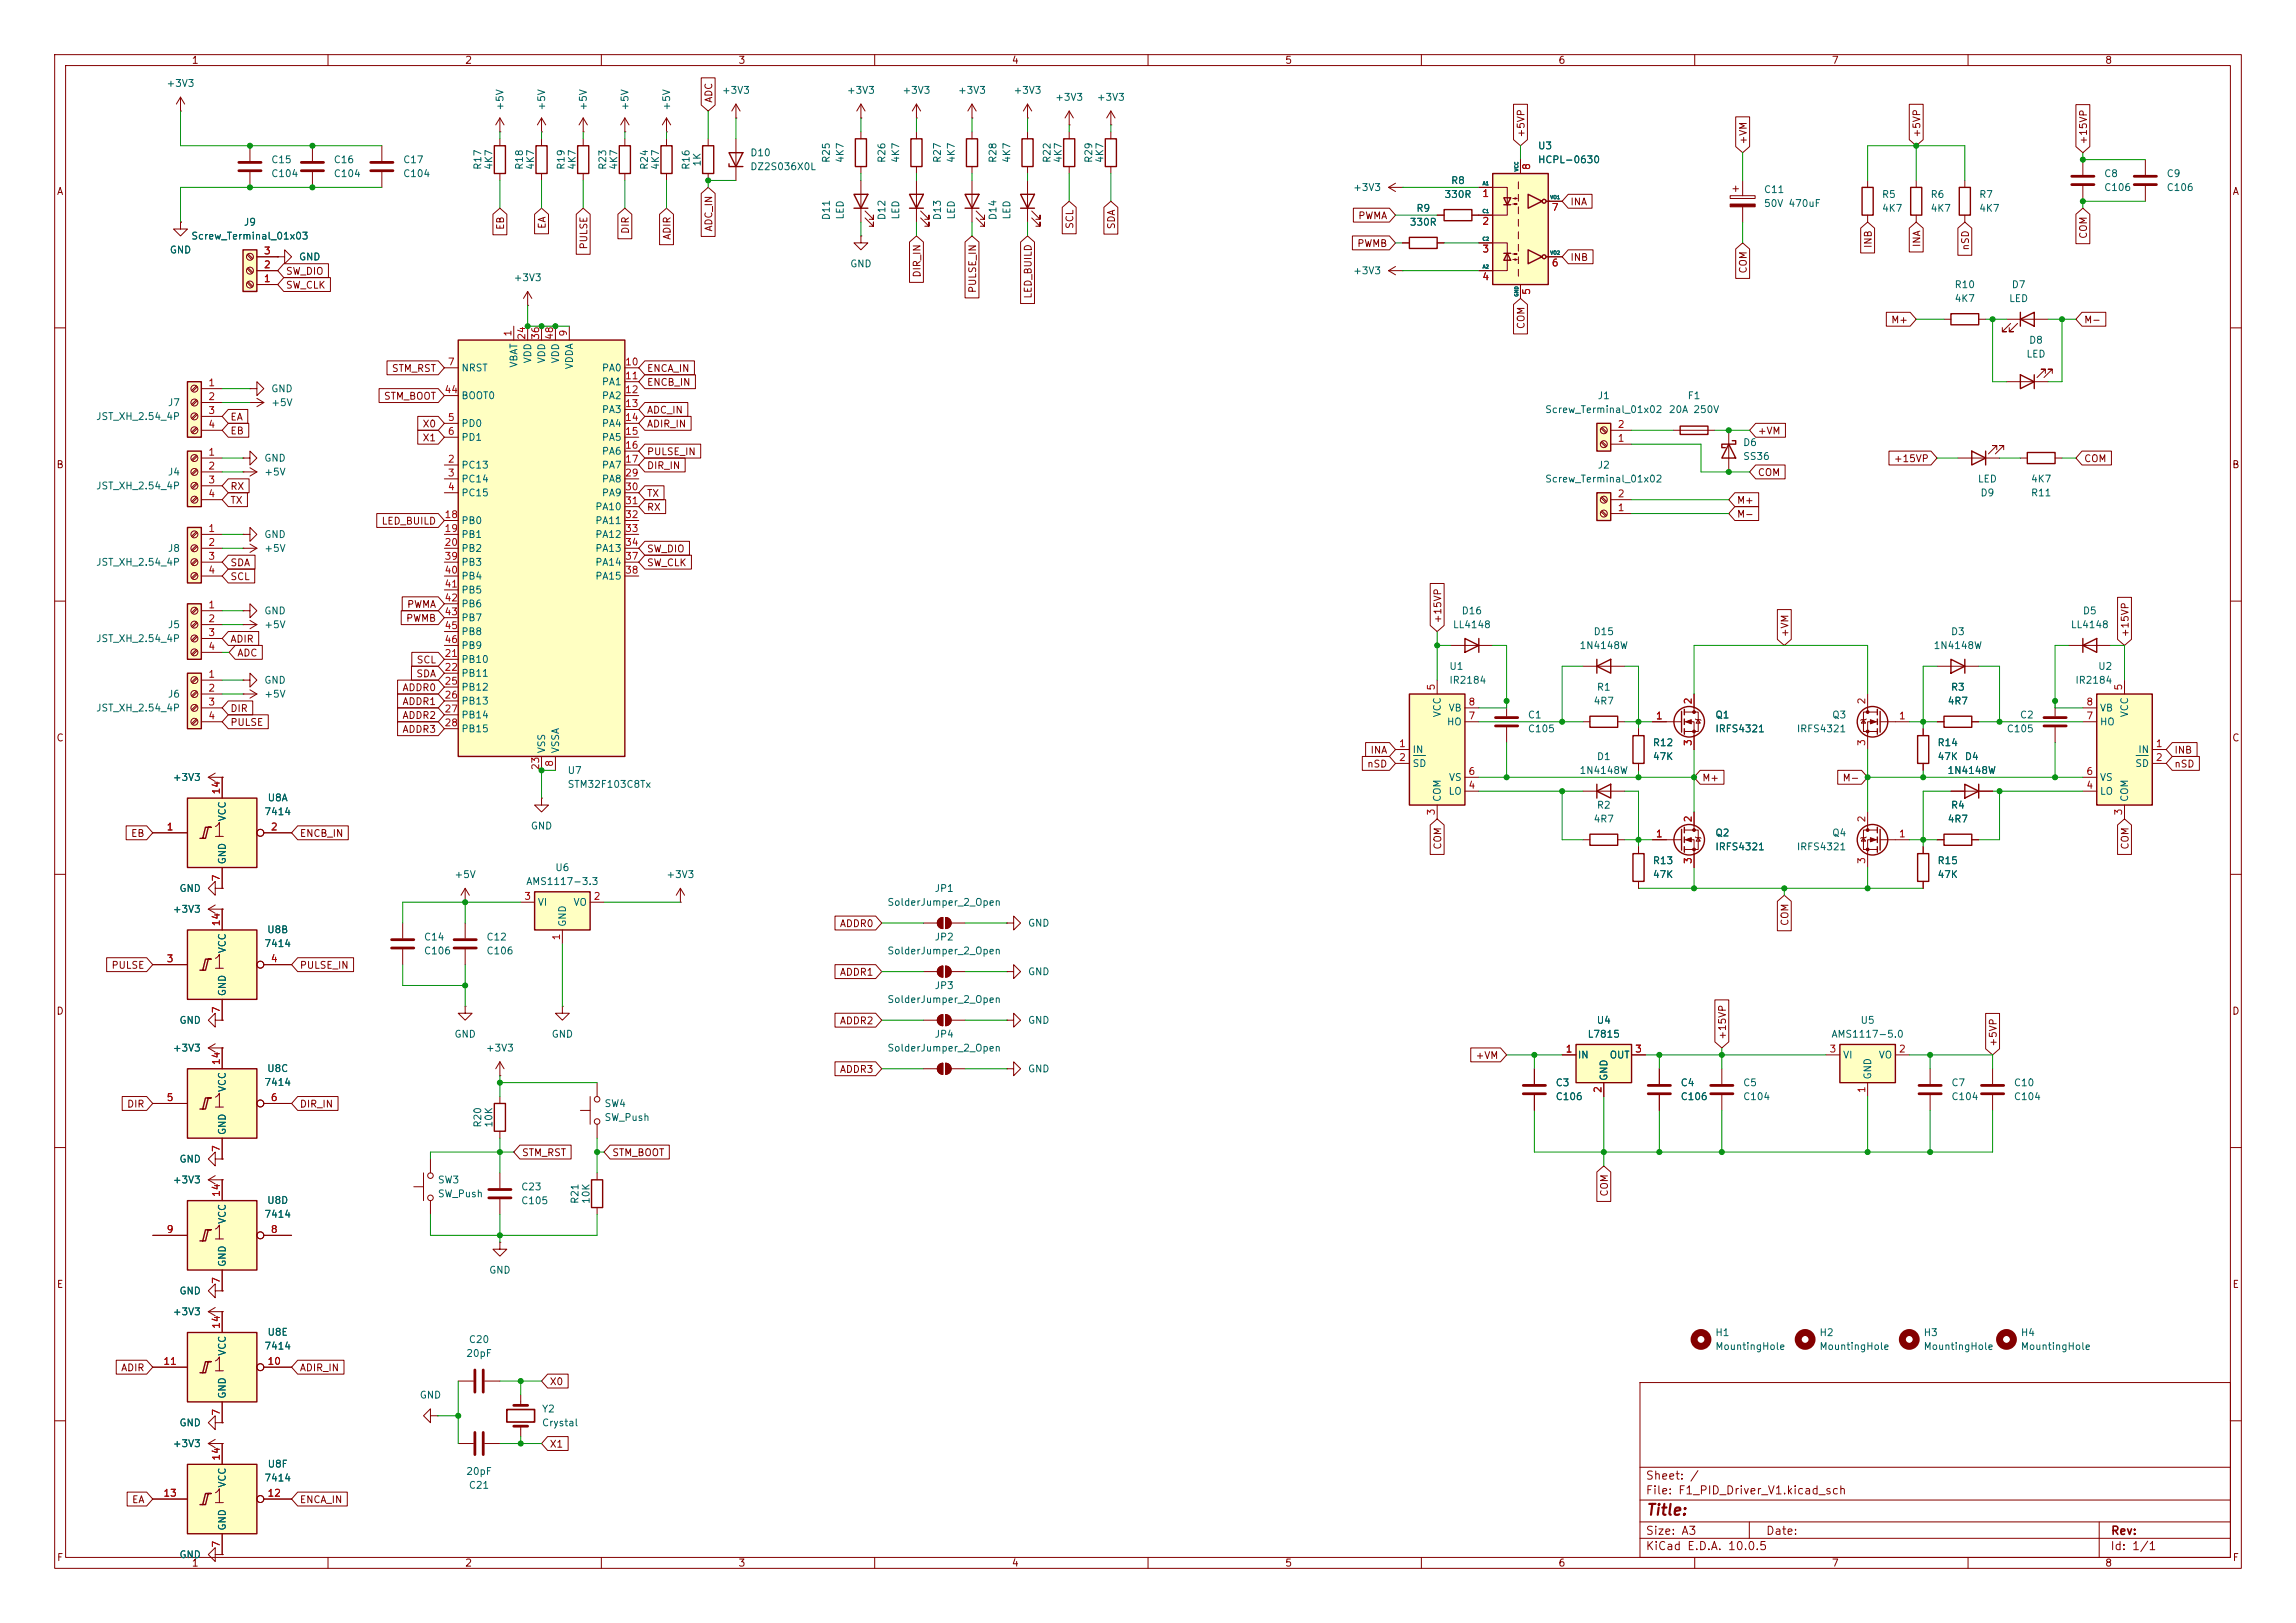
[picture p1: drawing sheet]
<svg xmlns="http://www.w3.org/2000/svg" width="420mm" height="297mm" viewBox="0 0 420 297" stroke-linecap="round" stroke-linejoin="round" font-family="sans-serif">
<defs><g id="words">
<g font-size="2.5" fill="#840000">
<text x="38.7" y="153.8">1</text>
<text x="38.7" y="178">1</text>
<text x="38.7" y="203.4">1</text>
<text x="38.7" y="227.5">1</text>
<text x="38.7" y="251.6">1</text>
<text x="38.7" y="275.7">1</text>
</g>
<text font-size="2" fill="#840000" x="301" y="277.8">Title:</text>
<g font-size="1.5" fill="#840000">
<text x="300.9" y="273.8">File: F1_PID_Driver_V1.kicad_sch</text>
<text x="300.9" y="271.1">Sheet: /</text>
<text x="300.9" y="281.2">Size: A3</text>
<text x="322.9" y="281.2">Date:</text>
<text x="386" y="281.2">Rev:</text>
<text x="300.9" y="284">KiCad E.D.A. 10.0.5</text>
<text x="385.9" y="284">Id: 1/1</text>
</g>
<g font-size="1.3" fill="#840000">
<text x="35" y="12">1</text>
<text x="85" y="12">2</text>
<text x="135" y="12">3</text>
<text x="185" y="12">4</text>
<text x="235" y="12">5</text>
<text x="285" y="12">6</text>
<text x="335" y="12">7</text>
<text x="385" y="12">8</text>
<text x="130.6" y="18.9" transform="rotate(-90 130.6 18.9)">ADC</text>
<text x="279.2" y="25.3" transform="rotate(-90 279.2 25.3)">+5VP</text>
<text x="319.8" y="26.5" transform="rotate(-90 319.8 26.5)">+VM</text>
<text x="351.6" y="25.3" transform="rotate(-90 351.6 25.3)">+5VP</text>
<text x="382.1" y="26.5" transform="rotate(-90 382.1 26.5)">+15VP</text>
<text x="10.3" y="36">A</text>
<text x="408.3" y="36">A</text>
<text x="100.1" y="42" transform="rotate(-90 100.1 42)">EA</text>
<text x="196.6" y="42" transform="rotate(-90 196.6 42)">SCL</text>
<text x="248.4" y="40.4">PWMA</text>
<text x="287.2" y="37.9">INA</text>
<text x="92.5" y="42.2" transform="rotate(-90 92.5 42.2)">EB</text>
<text x="107.7" y="45.7" transform="rotate(-90 107.7 45.7)">PULSE</text>
<text x="115.4" y="42.9" transform="rotate(-90 115.4 42.9)">DIR</text>
<text x="123" y="44" transform="rotate(-90 123 44)">ADIR</text>
<text x="130.6" y="42.5" transform="rotate(-90 130.6 42.5)">ADC_IN</text>
<text x="204.3" y="42.1" transform="rotate(-90 204.3 42.1)">SDA</text>
<text x="248.2" y="45.5">PWMB</text>
<text x="342.7" y="45.5" transform="rotate(-90 342.7 45.5)">INB</text>
<text x="351.6" y="45.3" transform="rotate(-90 351.6 45.3)">INA</text>
<text x="360.5" y="45.9" transform="rotate(-90 360.5 45.9)">nSD</text>
<text x="382.1" y="43.8" transform="rotate(-90 382.1 43.8)">COM</text>
<text x="52.2" y="53.1">SW_CLK</text>
<text x="52.2" y="50.6">SW_DIO</text>
<text x="168.7" y="50.9" transform="rotate(-90 168.7 50.9)">DIR_IN</text>
<text x="178.9" y="53.7" transform="rotate(-90 178.9 53.7)">PULSE_IN</text>
<text x="287.2" y="48">INB</text>
<text x="319.8" y="50.2" transform="rotate(-90 319.8 50.2)">COM</text>
<text x="189" y="54.8" transform="rotate(-90 189 54.8)">LED_BUILD</text>
<text x="345.8" y="59.5">M+</text>
<text x="381.1" y="59.5">M-</text>
<text x="279.2" y="60.3" transform="rotate(-90 279.2 60.3)">COM</text>
<text x="71.6" y="68.4">STM_RST</text>
<text x="118.2" y="68.4">ENCA_IN</text>
<text x="118.2" y="70.9">ENCB_IN</text>
<text x="42" y="77.3">EA</text>
<text x="70.1" y="73.4">STM_BOOT</text>
<text x="118.2" y="76">ADC_IN</text>
<text x="42" y="79.8">EB</text>
<text x="77.2" y="78.5">X0</text>
<text x="77.2" y="81.1">X1</text>
<text x="118.2" y="83.6">PULSE_IN</text>
<text x="118.2" y="78.5">ADIR_IN</text>
<text x="321.4" y="79.8">+VM</text>
<text x="10.2" y="86">B</text>
<text x="42" y="90">RX</text>
<text x="118.2" y="86.1">DIR_IN</text>
<text x="321.4" y="87.4">COM</text>
<text x="346.3" y="84.9">+15VP</text>
<text x="381.1" y="84.9">COM</text>
<text x="408.2" y="86">B</text>
<text x="42" y="92.5">TX</text>
<text x="118.2" y="93.8">RX</text>
<text x="118.2" y="91.2">TX</text>
<text x="317.6" y="95">M-</text>
<text x="317.6" y="92.5">M+</text>
<text x="69.7" y="96.3">LED_BUILD</text>
<text x="118.2" y="101.4">SW_DIO</text>
<text x="42" y="103.9">SDA</text>
<text x="42" y="106.5">SCL</text>
<text x="118.2" y="103.9">SW_CLK</text>
<text x="74.4" y="111.5">PWMA</text>
<text x="42" y="117.9">ADIR</text>
<text x="74.2" y="114.1">PWMB</text>
<text x="263.9" y="114.2" transform="rotate(-90 263.9 114.2)">+15VP</text>
<text x="327.4" y="116.7" transform="rotate(-90 327.4 116.7)">+VM</text>
<text x="389.7" y="116.7" transform="rotate(-90 389.7 116.7)">+15VP</text>
<text x="43.3" y="120.4">ADC</text>
<text x="76.1" y="124.2">SDA</text>
<text x="76.1" y="121.7">SCL</text>
<text x="42" y="130.6">DIR</text>
<text x="73.5" y="126.8">ADDR0</text>
<text x="73.5" y="129.3">ADDR1</text>
<text x="73.5" y="131.9">ADDR2</text>
<text x="10.2" y="136">C</text>
<text x="42" y="133.1">PULSE</text>
<text x="73.5" y="134.4">ADDR3</text>
<text x="408.2" y="136">C</text>
<text x="250" y="140.8">nSD</text>
<text x="250.6" y="138.2">INA</text>
<text x="311.3" y="143.3">M+</text>
<text x="337" y="143.3">M-</text>
<text x="397.6" y="138.2">INB</text>
<text x="397.6" y="140.8">nSD</text>
<text x="23.9" y="153.5">EB</text>
<text x="54.7" y="153.5">ENCB_IN</text>
<text x="263.9" y="155.6" transform="rotate(-90 263.9 155.6)">COM</text>
<text x="389.7" y="155.6" transform="rotate(-90 389.7 155.6)">COM</text>
<text x="153.5" y="170">ADDR0</text>
<text x="327.4" y="169.5" transform="rotate(-90 327.4 169.5)">COM</text>
<text x="20.3" y="177.6">PULSE</text>
<text x="54.7" y="177.6">PULSE_IN</text>
<text x="153.5" y="178.9">ADDR1</text>
<text x="10.2" y="186">D</text>
<text x="408.2" y="186">D</text>
<text x="153.5" y="187.7">ADDR2</text>
<text x="316" y="190.4" transform="rotate(-90 316 190.4)">+15VP</text>
<text x="365.5" y="191.6" transform="rotate(-90 365.5 191.6)">+5VP</text>
<text x="153.5" y="196.6">ADDR3</text>
<text x="269.8" y="194.1">+VM</text>
<text x="23.1" y="203">DIR</text>
<text x="54.7" y="203">DIR_IN</text>
<text x="95.4" y="211.9">STM_RST</text>
<text x="111.9" y="211.9">STM_BOOT</text>
<text x="294.4" y="219.1" transform="rotate(-90 294.4 219.1)">COM</text>
<text x="10.3" y="236">E</text>
<text x="408.3" y="236">E</text>
<text x="22.1" y="251.2">ADIR</text>
<text x="54.7" y="251.2">ADIR_IN</text>
<text x="100.5" y="253.8">X0</text>
<text x="100.5" y="265.2">X1</text>
<text x="24" y="275.4">EA</text>
<text x="54.7" y="275.4">ENCA_IN</text>
<text x="10.3" y="286">F</text>
<text x="35" y="287">1</text>
<text x="85" y="287">2</text>
<text x="135" y="287">3</text>
<text x="185" y="287">4</text>
<text x="235" y="287">5</text>
<text x="285" y="287">6</text>
<text x="335" y="287">7</text>
<text x="385" y="287">8</text>
<text x="408.3" y="286">F</text>
</g>
<g font-size="1.3" fill="#006464">
<text x="30.4" y="16.2">+3V3</text>
<text x="132" y="17.5">+3V3</text>
<text x="154.8" y="17.5">+3V3</text>
<text x="165" y="17.5">+3V3</text>
<text x="175.1" y="17.5">+3V3</text>
<text x="185.3" y="17.5">+3V3</text>
<text x="92.4" y="20.3" transform="rotate(-90 92.4 20.3)">+5V</text>
<text x="100" y="20.3" transform="rotate(-90 100 20.3)">+5V</text>
<text x="107.6" y="20.3" transform="rotate(-90 107.6 20.3)">+5V</text>
<text x="115.3" y="20.3" transform="rotate(-90 115.3 20.3)">+5V</text>
<text x="122.9" y="20.3" transform="rotate(-90 122.9 20.3)">+5V</text>
<text x="192.9" y="18.7">+3V3</text>
<text x="200.5" y="18.7">+3V3</text>
<text x="137.1" y="28.9">D10</text>
<text x="152.1" y="29.9" transform="rotate(-90 152.1 29.9)">R25</text>
<text x="154.6" y="29.9" transform="rotate(-90 154.6 29.9)">4K7</text>
<text x="162.3" y="29.9" transform="rotate(-90 162.3 29.9)">R26</text>
<text x="164.8" y="29.9" transform="rotate(-90 164.8 29.9)">4K7</text>
<text x="172.4" y="29.9" transform="rotate(-90 172.4 29.9)">R27</text>
<text x="175" y="29.9" transform="rotate(-90 175 29.9)">4K7</text>
<text x="182.6" y="29.9" transform="rotate(-90 182.6 29.9)">R28</text>
<text x="185.1" y="29.9" transform="rotate(-90 185.1 29.9)">4K7</text>
<text x="192.5" y="29.9" transform="rotate(-90 192.5 29.9)">R22</text>
<text x="194.5" y="29.9" transform="rotate(-90 194.5 29.9)">4K7</text>
<text x="200.1" y="29.9" transform="rotate(-90 200.1 29.9)">R29</text>
<text x="202.1" y="29.9" transform="rotate(-90 202.1 29.9)">4K7</text>
<text x="281.2" y="27.6">U3</text>
<text x="49.5" y="30.2">C15</text>
<text x="49.5" y="32.7">C104</text>
<text x="60.9" y="30.2">C16</text>
<text x="60.9" y="32.7">C104</text>
<text x="73.6" y="30.2">C17</text>
<text x="73.6" y="32.7">C104</text>
<text x="88.3" y="31.2" transform="rotate(-90 88.3 31.2)">R17</text>
<text x="90.4" y="31.2" transform="rotate(-90 90.4 31.2)">4K7</text>
<text x="96" y="31.2" transform="rotate(-90 96 31.2)">R18</text>
<text x="98" y="31.2" transform="rotate(-90 98 31.2)">4K7</text>
<text x="103.6" y="31.2" transform="rotate(-90 103.6 31.2)">R19</text>
<text x="105.6" y="31.2" transform="rotate(-90 105.6 31.2)">4K7</text>
<text x="111.2" y="31.2" transform="rotate(-90 111.2 31.2)">R23</text>
<text x="113.2" y="31.2" transform="rotate(-90 113.2 31.2)">4K7</text>
<text x="118.8" y="31.2" transform="rotate(-90 118.8 31.2)">R24</text>
<text x="120.9" y="31.2" transform="rotate(-90 120.9 31.2)">4K7</text>
<text x="126.4" y="31.2" transform="rotate(-90 126.4 31.2)">R16</text>
<text x="128.5" y="30.6" transform="rotate(-90 128.5 30.6)">1K</text>
<text x="137.1" y="31.4">DZ2S036X0L</text>
<text x="247.4" y="35.3">+3V3</text>
<text x="265.3" y="34">R8</text>
<text x="281.2" y="30.2">HCPL-0630</text>
<text x="322.6" y="35.6">C11</text>
<text x="384.8" y="32.7">C8</text>
<text x="384.8" y="35.3">C106</text>
<text x="396.2" y="32.7">C9</text>
<text x="396.2" y="35.3">C106</text>
<text x="44.5" y="41.6">J9</text>
<text x="152.1" y="40.4" transform="rotate(-90 152.1 40.4)">D11</text>
<text x="154.6" y="40.3" transform="rotate(-90 154.6 40.3)">LED</text>
<text x="162.3" y="40.4" transform="rotate(-90 162.3 40.4)">D12</text>
<text x="164.8" y="40.3" transform="rotate(-90 164.8 40.3)">LED</text>
<text x="172.4" y="40.4" transform="rotate(-90 172.4 40.4)">D13</text>
<text x="175" y="40.3" transform="rotate(-90 175 40.3)">LED</text>
<text x="182.6" y="40.4" transform="rotate(-90 182.6 40.4)">D14</text>
<text x="185.1" y="40.3" transform="rotate(-90 185.1 40.3)">LED</text>
<text x="257.8" y="41.6">330R</text>
<text x="259" y="39.1">R9</text>
<text x="264.1" y="36.5">330R</text>
<text x="322.6" y="38.2">50V 470uF</text>
<text x="344.2" y="36.5">R5</text>
<text x="344.2" y="39.1">4K7</text>
<text x="353" y="36.5">R6</text>
<text x="353" y="39.1">4K7</text>
<text x="361.9" y="36.5">R7</text>
<text x="361.9" y="39.1">4K7</text>
<text x="31" y="46.7">GND</text>
<text x="34.9" y="44.1">Screw_Terminal_01x03</text>
<text x="54.6" y="48">GND</text>
<text x="93.9" y="51.8">+3V3</text>
<text x="155.4" y="49.2">GND</text>
<text x="247.4" y="50.5">+3V3</text>
<text x="357.4" y="53">R10</text>
<text x="367.9" y="53">D7</text>
<text x="357.4" y="55.6">4K7</text>
<text x="367.4" y="55.6">LED</text>
<text x="370.6" y="65.7">LED</text>
<text x="371.1" y="63.2">D8</text>
<text x="84.3" y="68.3">NRST</text>
<text x="94.9" y="67.4" transform="rotate(-90 94.9 67.4)">VBAT</text>
<text x="97.5" y="66.6" transform="rotate(-90 97.5 66.6)">VDD</text>
<text x="100" y="66.6" transform="rotate(-90 100 66.6)">VDD</text>
<text x="102.6" y="66.6" transform="rotate(-90 102.6 66.6)">VDD</text>
<text x="105.1" y="67.7" transform="rotate(-90 105.1 67.7)">VDDA</text>
<text x="110" y="68.3">PA0</text>
<text x="110" y="70.8">PA1</text>
<text x="17.5" y="77.2">JST_XH_2.54_4P</text>
<text x="30.6" y="74.6">J7</text>
<text x="49.5" y="74.6">+5V</text>
<text x="49.5" y="72.1">GND</text>
<text x="84.3" y="73.4">BOOT0</text>
<text x="110" y="73.4">PA2</text>
<text x="110" y="75.9">PA3</text>
<text x="282.5" y="75.9">Screw_Terminal_01x02</text>
<text x="292.2" y="73.4">J1</text>
<text x="305.2" y="75.9">20A 250V</text>
<text x="308.6" y="73.4">F1</text>
<text x="84.3" y="78.4">PD0</text>
<text x="84.3" y="81">PD1</text>
<text x="110" y="78.4">PA4</text>
<text x="110" y="81">PA5</text>
<text x="110" y="83.5">PA6</text>
<text x="318.8" y="81.9">D6</text>
<text x="17.5" y="89.9">JST_XH_2.54_4P</text>
<text x="30.6" y="87.3">J4</text>
<text x="48.2" y="87.3">+5V</text>
<text x="48.2" y="84.8">GND</text>
<text x="84.3" y="86.1">PC13</text>
<text x="84.3" y="88.6">PC14</text>
<text x="110" y="86.1">PA7</text>
<text x="110" y="88.6">PA8</text>
<text x="282.5" y="88.6">Screw_Terminal_01x02</text>
<text x="292.2" y="86.1">J2</text>
<text x="318.8" y="84.5">SS36</text>
<text x="361.7" y="88.6">LED</text>
<text x="371.4" y="88.6">4K7</text>
<text x="84.3" y="91.1">PC15</text>
<text x="108.8" y="93.7">PA10</text>
<text x="110" y="91.1">PA9</text>
<text x="362.2" y="91.1">D9</text>
<text x="371.4" y="91.1">R11</text>
<text x="30.6" y="101.3">J8</text>
<text x="48.2" y="101.3">+5V</text>
<text x="48.2" y="98.8">GND</text>
<text x="84.3" y="96.2">PB0</text>
<text x="84.3" y="98.8">PB1</text>
<text x="84.3" y="101.3">PB2</text>
<text x="108.8" y="96.2">PA11</text>
<text x="108.8" y="98.8">PA12</text>
<text x="108.8" y="101.3">PA13</text>
<text x="17.5" y="103.8">JST_XH_2.54_4P</text>
<text x="84.3" y="103.8">PB3</text>
<text x="84.3" y="106.4">PB4</text>
<text x="108.8" y="103.8">PA14</text>
<text x="108.8" y="106.4">PA15</text>
<text x="48.2" y="112.7">GND</text>
<text x="84.3" y="108.9">PB5</text>
<text x="84.3" y="111.5">PB6</text>
<text x="84.3" y="114">PB7</text>
<text x="267.3" y="112.7">D16</text>
<text x="380.9" y="112.7">D5</text>
<text x="17.5" y="117.8">JST_XH_2.54_4P</text>
<text x="30.6" y="115.3">J5</text>
<text x="48.2" y="115.3">+5V</text>
<text x="84.3" y="116.5">PB8</text>
<text x="84.3" y="119.1">PB9</text>
<text x="265.7" y="115.3">LL4148</text>
<text x="288.8" y="119.1">1N4148W</text>
<text x="291.4" y="116.5">D15</text>
<text x="353.6" y="119.1">1N4148W</text>
<text x="356.8" y="116.5">D3</text>
<text x="378.7" y="115.3">LL4148</text>
<text x="48.2" y="125.4">GND</text>
<text x="84.3" y="121.6">PB10</text>
<text x="84.3" y="124.2">PB11</text>
<text x="265" y="122.9">U1</text>
<text x="265" y="125.4">IR2184</text>
<text x="379.5" y="125.4">IR2184</text>
<text x="383.7" y="122.9">U2</text>
<text x="17.5" y="130.5">JST_XH_2.54_4P</text>
<text x="30.6" y="128">J6</text>
<text x="48.2" y="128">+5V</text>
<text x="84.3" y="126.7">PB12</text>
<text x="84.3" y="129.2">PB13</text>
<text x="84.3" y="131.8">PB14</text>
<text x="263.9" y="131.4" transform="rotate(-90 263.9 131.4)">VCC</text>
<text x="264.9" y="130.5">VB</text>
<text x="279.4" y="131.8">C1</text>
<text x="291.4" y="129.2">4R7</text>
<text x="292" y="126.7">R1</text>
<text x="313.7" y="131.8">Q1</text>
<text x="335" y="131.8">Q3</text>
<text x="356.2" y="129.2">4R7</text>
<text x="356.8" y="126.7">R3</text>
<text x="369.4" y="131.8">C2</text>
<text x="384" y="130.5">VB</text>
<text x="389.6" y="131.4" transform="rotate(-90 389.6 131.4)">VCC</text>
<text x="84.3" y="134.3">PB15</text>
<text x="100" y="137.9" transform="rotate(-90 100 137.9)">VSS</text>
<text x="102.6" y="137.9" transform="rotate(-90 102.6 137.9)">VSSA</text>
<text x="264.6" y="133">HO</text>
<text x="279.4" y="134.3">C105</text>
<text x="302.2" y="136.9">R12</text>
<text x="313.7" y="134.3">IRFS4321</text>
<text x="328.6" y="134.3">IRFS4321</text>
<text x="354.3" y="136.9">R14</text>
<text x="367" y="134.3">C105</text>
<text x="384" y="133">HO</text>
<text x="31.5" y="143.2">+3V3</text>
<text x="103.7" y="141.9">U7</text>
<text x="258.3" y="138.1">IN</text>
<text x="258.3" y="140.7">SD</text>
<text x="264.9" y="143.2">VS</text>
<text x="288.8" y="141.9">1N4148W</text>
<text x="292" y="139.4">D1</text>
<text x="302.2" y="139.4">47K</text>
<text x="354.3" y="139.4">47K</text>
<text x="356.1" y="141.9">1N4148W</text>
<text x="359.3" y="139.4">D4</text>
<text x="384" y="143.2">VS</text>
<text x="390.5" y="140.7">SD</text>
<text x="391" y="138.1">IN</text>
<text x="48.3" y="149.5">7414</text>
<text x="48.9" y="146.9">U8A</text>
<text x="103.7" y="144.5">STM32F103C8Tx</text>
<text x="263.9" y="146.8" transform="rotate(-90 263.9 146.8)">COM</text>
<text x="264.9" y="145.7">LO</text>
<text x="292" y="148.3">R2</text>
<text x="356.8" y="148.3">R4</text>
<text x="384" y="145.7">LO</text>
<text x="389.6" y="146.8" transform="rotate(-90 389.6 146.8)">COM</text>
<text x="41.6" y="150.4" transform="rotate(-90 41.6 150.4)">VCC</text>
<text x="97" y="152.1">GND</text>
<text x="291.4" y="150.8">4R7</text>
<text x="313.7" y="153.4">Q2</text>
<text x="313.7" y="155.9">IRFS4321</text>
<text x="328.6" y="155.9">IRFS4321</text>
<text x="335" y="153.4">Q4</text>
<text x="356.2" y="150.8">4R7</text>
<text x="41.6" y="158.3" transform="rotate(-90 41.6 158.3)">GND</text>
<text x="83" y="161">+5V</text>
<text x="101.5" y="159.7">U6</text>
<text x="121.8" y="161">+3V3</text>
<text x="302.2" y="158.4">R13</text>
<text x="302.2" y="161">47K</text>
<text x="354.3" y="158.4">R15</text>
<text x="354.3" y="161">47K</text>
<text x="31.5" y="167.3">+3V3</text>
<text x="32.7" y="163.5">GND</text>
<text x="96.2" y="162.3">AMS1117-3.3</text>
<text x="98.3" y="166.1">VI</text>
<text x="104.8" y="166.1">VO</text>
<text x="162.2" y="166.1">SolderJumper_2_Open</text>
<text x="170.9" y="163.5">JP1</text>
<text x="48.3" y="173.6">7414</text>
<text x="48.8" y="171.1">U8B</text>
<text x="77.5" y="172.4">C14</text>
<text x="88.9" y="172.4">C12</text>
<text x="103.8" y="169.7" transform="rotate(-90 103.8 169.7)">GND</text>
<text x="170.9" y="172.4">JP2</text>
<text x="187.9" y="169.9">GND</text>
<text x="41.6" y="174.5" transform="rotate(-90 41.6 174.5)">VCC</text>
<text x="77.5" y="175">C106</text>
<text x="88.9" y="175">C106</text>
<text x="162.2" y="175">SolderJumper_2_Open</text>
<text x="187.9" y="178.8">GND</text>
<text x="41.6" y="182.4" transform="rotate(-90 41.6 182.4)">GND</text>
<text x="162.2" y="183.8">SolderJumper_2_Open</text>
<text x="170.9" y="181.3">JP3</text>
<text x="32.7" y="187.7">GND</text>
<text x="83" y="190.2">GND</text>
<text x="100.8" y="190.2">GND</text>
<text x="170.9" y="190.2">JP4</text>
<text x="187.9" y="187.7">GND</text>
<text x="290.3" y="190.2">L7815</text>
<text x="292" y="187.7">U4</text>
<text x="334.9" y="190.2">AMS1117-5.0</text>
<text x="340.2" y="187.7">U5</text>
<text x="31.5" y="192.7">+3V3</text>
<text x="48.8" y="196.5">U8C</text>
<text x="88.8" y="192.7">+3V3</text>
<text x="162.2" y="192.7">SolderJumper_2_Open</text>
<text x="187.9" y="196.5">GND</text>
<text x="288.5" y="194">IN</text>
<text x="294.3" y="197.9" transform="rotate(-90 294.3 197.9)">GND</text>
<text x="294.3" y="194">OUT</text>
<text x="337" y="194">VI</text>
<text x="342.6" y="197.6" transform="rotate(-90 342.6 197.6)">GND</text>
<text x="343.6" y="194">VO</text>
<text x="41.6" y="199.9" transform="rotate(-90 41.6 199.9)">VCC</text>
<text x="48.3" y="199">7414</text>
<text x="110.5" y="202.9">SW4</text>
<text x="284.5" y="199.1">C3</text>
<text x="284.5" y="201.6">C106</text>
<text x="307.3" y="199.1">C4</text>
<text x="307.3" y="201.6">C106</text>
<text x="318.8" y="199.1">C5</text>
<text x="318.8" y="201.6">C104</text>
<text x="356.9" y="199.1">C7</text>
<text x="356.9" y="201.6">C104</text>
<text x="368.3" y="199.1">C10</text>
<text x="368.3" y="201.6">C104</text>
<text x="41.6" y="207.8" transform="rotate(-90 41.6 207.8)">GND</text>
<text x="88.3" y="206.4" transform="rotate(-90 88.3 206.4)">R20</text>
<text x="90.4" y="206.4" transform="rotate(-90 90.4 206.4)">10K</text>
<text x="110.5" y="205.4">SW_Push</text>
<text x="32.7" y="213.1">GND</text>
<text x="31.5" y="216.9">+3V3</text>
<text x="48.8" y="220.6">U8D</text>
<text x="80" y="216.9">SW3</text>
<text x="80" y="219.4">SW_Push</text>
<text x="95.2" y="218.1">C23</text>
<text x="95.2" y="220.7">C105</text>
<text x="106.1" y="220.4" transform="rotate(-90 106.1 220.4)">R21</text>
<text x="108.2" y="220.4" transform="rotate(-90 108.2 220.4)">10K</text>
<text x="41.6" y="224.1" transform="rotate(-90 41.6 224.1)">VCC</text>
<text x="48.3" y="223.1">7414</text>
<text x="41.6" y="231.9" transform="rotate(-90 41.6 231.9)">GND</text>
<text x="89.4" y="233.4">GND</text>
<text x="32.7" y="237.2">GND</text>
<text x="31.5" y="241">+3V3</text>
<text x="48.8" y="244.7">U8E</text>
<text x="313.7" y="244.8">H1</text>
<text x="332.7" y="244.8">H2</text>
<text x="351.8" y="244.8">H3</text>
<text x="369.6" y="244.8">H4</text>
<text x="41.6" y="248.2" transform="rotate(-90 41.6 248.2)">VCC</text>
<text x="48.3" y="247.3">7414</text>
<text x="85.2" y="248.6">20pF</text>
<text x="85.7" y="246.1">C20</text>
<text x="313.7" y="247.3">MountingHole</text>
<text x="332.7" y="247.3">MountingHole</text>
<text x="351.8" y="247.3">MountingHole</text>
<text x="369.6" y="247.3">MountingHole</text>
<text x="41.6" y="256.1" transform="rotate(-90 41.6 256.1)">GND</text>
<text x="76.7" y="256.2">GND</text>
<text x="32.7" y="261.3">GND</text>
<text x="99" y="258.8">Y2</text>
<text x="99" y="261.3">Crystal</text>
<text x="31.5" y="265.1">+3V3</text>
<text x="48.9" y="268.9">U8F</text>
<text x="41.6" y="272.3" transform="rotate(-90 41.6 272.3)">VCC</text>
<text x="48.3" y="271.4">7414</text>
<text x="85.2" y="270.2">20pF</text>
<text x="85.7" y="272.7">C21</text>
<text x="41.6" y="280.2" transform="rotate(-90 41.6 280.2)">GND</text>
<text x="32.7" y="285.4">GND</text>
</g>
<g font-size="1.3" fill="#a90000">
<text x="280.2" y="31.2" transform="rotate(-90 280.2 31.2)">8</text>
<text x="271" y="36.4">1</text>
<text x="271" y="41.4">2</text>
<text x="283.7" y="38.9">7</text>
<text x="48.2" y="46.9">3</text>
<text x="271" y="46.5">3</text>
<text x="48.2" y="51.9">1</text>
<text x="48.2" y="49.4">2</text>
<text x="271" y="51.6">4</text>
<text x="283.7" y="49.1">6</text>
<text x="280.2" y="54.1" transform="rotate(-90 280.2 54.1)">5</text>
<text x="93.8" y="61.7" transform="rotate(-90 93.8 61.7)">1</text>
<text x="96.4" y="62.3" transform="rotate(-90 96.4 62.3)">24</text>
<text x="98.9" y="62.3" transform="rotate(-90 98.9 62.3)">36</text>
<text x="101.5" y="62.3" transform="rotate(-90 101.5 62.3)">48</text>
<text x="104" y="61.7" transform="rotate(-90 104 61.7)">9</text>
<text x="38" y="71">1</text>
<text x="81.8" y="67.2">7</text>
<text x="114.2" y="67.2">10</text>
<text x="114.2" y="69.7">11</text>
<text x="38" y="73.5">2</text>
<text x="38" y="76.1">3</text>
<text x="81.2" y="72.3">44</text>
<text x="81.8" y="77.3">5</text>
<text x="114.2" y="72.3">12</text>
<text x="114.2" y="74.8">13</text>
<text x="114.2" y="77.3">14</text>
<text x="38" y="83.7">1</text>
<text x="38" y="78.6">4</text>
<text x="81.8" y="79.9">6</text>
<text x="114.2" y="79.9">15</text>
<text x="114.2" y="82.4">16</text>
<text x="295.8" y="81.1">1</text>
<text x="295.8" y="78.6">2</text>
<text x="38" y="86.2">2</text>
<text x="38" y="88.8">3</text>
<text x="81.8" y="85">2</text>
<text x="81.8" y="87.5">3</text>
<text x="114.2" y="85">17</text>
<text x="114.2" y="87.5">29</text>
<text x="38" y="91.3">4</text>
<text x="81.2" y="95.1">18</text>
<text x="81.8" y="90">4</text>
<text x="114.2" y="90">30</text>
<text x="114.2" y="92.6">31</text>
<text x="114.2" y="95.1">32</text>
<text x="295.8" y="93.8">1</text>
<text x="295.8" y="91.3">2</text>
<text x="38" y="97.7">1</text>
<text x="38" y="100.2">2</text>
<text x="81.2" y="97.7">19</text>
<text x="81.2" y="100.2">20</text>
<text x="114.2" y="97.7">33</text>
<text x="114.2" y="100.2">34</text>
<text x="38" y="102.7">3</text>
<text x="38" y="105.3">4</text>
<text x="81.2" y="102.7">39</text>
<text x="81.2" y="105.3">40</text>
<text x="81.2" y="107.8">41</text>
<text x="114.2" y="102.7">37</text>
<text x="114.2" y="105.3">38</text>
<text x="38" y="111.6">1</text>
<text x="81.2" y="110.4">42</text>
<text x="81.2" y="112.9">43</text>
<text x="38" y="114.2">2</text>
<text x="38" y="116.7">3</text>
<text x="38" y="119.2">4</text>
<text x="81.2" y="115.4">45</text>
<text x="81.2" y="118">46</text>
<text x="38" y="124.3">1</text>
<text x="81.2" y="120.5">21</text>
<text x="81.2" y="123.1">22</text>
<text x="81.2" y="125.6">25</text>
<text x="38" y="126.9">2</text>
<text x="38" y="129.4">3</text>
<text x="38" y="131.9">4</text>
<text x="81.2" y="128.1">26</text>
<text x="81.2" y="130.7">27</text>
<text x="262.8" y="126.5" transform="rotate(-90 262.8 126.5)">5</text>
<text x="268.5" y="131.9">7</text>
<text x="268.5" y="129.4">8</text>
<text x="302.8" y="131.9">1</text>
<text x="309.7" y="129" transform="rotate(-90 309.7 129)">2</text>
<text x="341.5" y="129" transform="rotate(-90 341.5 129)">2</text>
<text x="347.2" y="131.9">1</text>
<text x="381.5" y="131.9">7</text>
<text x="381.5" y="129.4">8</text>
<text x="388.5" y="126.5" transform="rotate(-90 388.5 126.5)">5</text>
<text x="81.2" y="133.2">28</text>
<text x="255.8" y="137">1</text>
<text x="309.7" y="136.6" transform="rotate(-90 309.7 136.6)">3</text>
<text x="341.5" y="136.6" transform="rotate(-90 341.5 136.6)">3</text>
<text x="394.2" y="137">1</text>
<text x="98.9" y="141" transform="rotate(-90 98.9 141)">23</text>
<text x="101.5" y="140.4" transform="rotate(-90 101.5 140.4)">8</text>
<text x="255.8" y="139.6">2</text>
<text x="268.5" y="142.1">6</text>
<text x="381.5" y="142.1">6</text>
<text x="394.2" y="139.6">2</text>
<text x="40.5" y="145.5" transform="rotate(-90 40.5 145.5)">14</text>
<text x="262.8" y="149.3" transform="rotate(-90 262.8 149.3)">3</text>
<text x="268.5" y="144.6">4</text>
<text x="381.5" y="144.6">4</text>
<text x="388.5" y="149.3" transform="rotate(-90 388.5 149.3)">3</text>
<text x="30.4" y="152.3">1</text>
<text x="49.4" y="152.3">2</text>
<text x="302.8" y="153.5">1</text>
<text x="309.7" y="150.6" transform="rotate(-90 309.7 150.6)">2</text>
<text x="341.5" y="150.6" transform="rotate(-90 341.5 150.6)">2</text>
<text x="347.2" y="153.5">1</text>
<text x="40.5" y="161.4" transform="rotate(-90 40.5 161.4)">7</text>
<text x="309.7" y="158.2" transform="rotate(-90 309.7 158.2)">3</text>
<text x="341.5" y="158.2" transform="rotate(-90 341.5 158.2)">3</text>
<text x="95.8" y="165">3</text>
<text x="108.5" y="165">2</text>
<text x="40.5" y="169.6" transform="rotate(-90 40.5 169.6)">14</text>
<text x="102.7" y="172.2" transform="rotate(-90 102.7 172.2)">1</text>
<text x="30.4" y="176.4">3</text>
<text x="49.4" y="176.4">4</text>
<text x="40.5" y="185.5" transform="rotate(-90 40.5 185.5)">7</text>
<text x="40.5" y="195" transform="rotate(-90 40.5 195)">14</text>
<text x="286.3" y="192.9">1</text>
<text x="299" y="192.9">3</text>
<text x="334.5" y="192.9">3</text>
<text x="347.2" y="192.9">2</text>
<text x="30.4" y="201.8">5</text>
<text x="49.4" y="201.8">6</text>
<text x="293.2" y="200.1" transform="rotate(-90 293.2 200.1)">2</text>
<text x="341.5" y="200.1" transform="rotate(-90 341.5 200.1)">1</text>
<text x="40.5" y="210.9" transform="rotate(-90 40.5 210.9)">7</text>
<text x="40.5" y="219.1" transform="rotate(-90 40.5 219.1)">14</text>
<text x="30.4" y="225.9">9</text>
<text x="49.4" y="225.9">8</text>
<text x="40.5" y="235" transform="rotate(-90 40.5 235)">7</text>
<text x="40.5" y="243.3" transform="rotate(-90 40.5 243.3)">14</text>
<text x="29.8" y="250.1">11</text>
<text x="48.8" y="250.1">10</text>
<text x="40.5" y="259.2" transform="rotate(-90 40.5 259.2)">7</text>
<text x="40.5" y="267.4" transform="rotate(-90 40.5 267.4)">14</text>
<text x="29.8" y="274.2">13</text>
<text x="48.8" y="274.2">12</text>
<text x="40.5" y="283.3" transform="rotate(-90 40.5 283.3)">7</text>
</g>
<g font-size=".6" fill="#006464">
<text x="271.1" y="34">A1</text>
<text x="277.9" y="31.5" transform="rotate(-90 277.9 31.5)">VCC</text>
<text x="271.1" y="39.1">C1</text>
<text x="283.5" y="36.6">VO1</text>
<text x="271.1" y="44.2">C2</text>
<text x="283.5" y="46.7">VO2</text>
<text x="271.1" y="49.3">A2</text>
<text x="277.9" y="54.4" transform="rotate(-90 277.9 54.4)">GND</text>
</g>
</g></defs>
<g fill="none" stroke="#840000" stroke-width=".18">
<path d="M10 10h400v277h-400zM12 12h396v273h-396zM60 10v2M110 10v2M160 10v2M210 10v2M260 10v2M310 10v2M360 10v2M10 60h2M408 60h2M10 110h2"/>
<path d="M408 110h2M302.3 132.1h5.3M308.1 130.3h2.5v3.6h-2.5M308.1 132.1h1.8v5.1M309.9 127v3.3M310.1 131.6l.2 .1h.7l.1 .1M310.6 131.7l.4 .6h-.7zM10 160h2M408 160h2M10 210h2M408 210h2M300 253h108v32h-108z"/>
<path d="M10 260h2M300 278.5h108M300 274.5h108M300 268.5h108M320 278.5v3M384 278.5v6.5M408 260h2M60 285v2M110 285v2M160 285v2M210 285v2M260 285v2"/>
<path d="M300 281.5h108M310 285v2M360 285v2"/>
</g>
<g fill="none" stroke="#840000" stroke-width=".25">
<path d="M307.6 130.2v3.8M308.1 129.8v1M308.1 131.6v1M308.1 133.4v1"/>
<circle cx="309" cy="132.1" r="2.79"/>
</g>
<g fill="#840000" stroke="#840000" stroke-width=".18">
<path d="M308.4 132.1l1-.4v.8z"/>
<circle cx="309.9" cy="130.3" r=".25"/>
<circle cx="309.9" cy="133.9" r=".25"/>
</g>
<g fill="#ffffc2">
<path d="M37.6 151.4h1h-.5l-.5 2h-1h.5z"/>
<path d="M34.3 146.1h12.7v12.7h-12.7z"/>
</g>
<path d="M34.3 146.1h12.7v12.7h-12.7zM36.6 153.4h1l.5-2h.5h-1l-.5 2" fill="none" stroke="#840000" stroke-width=".25"/>
<g fill="none" stroke="#840000" stroke-width=".18">
<path d="M27.9 152.4h6.4M40.6 142.2v3.9M40.6 158.8v3.8M48.3 152.4h5"/>
<circle cx="47.6" cy="152.4" r=".63"/>
</g>
<g fill="#ffffc2">
<path d="M37.6 175.5h1h-.5l-.5 2h-1h.5z"/>
<path d="M34.3 170.2h12.7v12.7h-12.7z"/>
</g>
<path d="M316.2 81.3l1.3 2.5h-2.5zM316.9 80.6h.6v.7h-2.5v.6h.6M34.3 170.2h12.7v12.7h-12.7zM36.6 177.5h1l.5-2h.5h-1l-.5 2" fill="none" stroke="#840000" stroke-width=".25"/>
<g fill="none" stroke="#840000" stroke-width=".18">
<path d="M45.7 26.7v2.8M45.7 31.5v2.8M316.2 78.7v7.7M38.1 142.2l1.3 .8M38.1 142.2h2.5M39.4 141.5l-1.3 .7M40.6 142.2h.1M27.9 176.5h6.4M38.1 166.4l1.3 .7M38.1 166.4h2.5M39.4 165.6l-1.3 .8M40.6 166.4h.1"/>
<path d="M40.6 166.4v3.8M48.3 176.5h5M40.6 182.9v3.8"/>
<circle cx="47.6" cy="176.5" r=".63"/>
</g>
<path d="M43.7 29.7h4.1M43.7 31.2h4.1" fill="none" stroke="#840000" stroke-width=".51"/>
<path d="M44.4 45.7h2.6v7.6h-2.6z" fill="#ffffc2"/>
<path d="M44.4 45.7h2.6v7.6h-2.6z" fill="none" stroke="#840000" stroke-width=".25"/>
<g fill="none" stroke="#840000" stroke-width=".18">
<path d="M254 34.3l1.3 .8M254 34.3h2.5M255.3 33.5l-1.3 .8M256.5 34.3h.1M316.5 35.8h4.6v.5h-4.6zM317 34.5h1M317.5 34v1.1M318.8 33v2.8M318.8 37.8v2.8M45.2 51.7l.9 .9M45.2 49.2l.9 .8M45.2 46.7l.9 .8"/>
<path d="M45.4 51.6l.9 .8M45.4 49l.9 .9M45.4 46.5l.9 .8M47 52.1h3.8M47 49.5h3.8M47 47h3.8M157.5 43.2v1.3h1.2l-1.2 1.2-1.3-1.2h1.3M157.5 43.2h.1M254 49.5h2.5M254 49.5l1.3 .8M255.3 48.8l-1.3 .7M256.5 49.5h.1"/>
<circle cx="45.7" cy="47" r=".63"/>
<circle cx="45.7" cy="52.1" r=".63"/>
<circle cx="45.7" cy="49.5" r=".63"/>
</g>
<path d="M316.5 37.3h4.6v.5h-4.6z" fill="#840000" stroke="#840000" stroke-width=".18"/>
<path d="M34.3 123.2h2.5v10.2h-2.5z" fill="#ffffc2"/>
<path d="M34.3 123.2h2.5v10.2h-2.5z" fill="none" stroke="#840000" stroke-width=".25"/>
<g fill="none" stroke="#840000" stroke-width=".18">
<path d="M35.9 124l-.8 .8M35.9 126.5l-.8 .8M35.9 129l-.8 .9M35.9 131.6l-.8 .8M36.1 124.1l-.9 .9M36.1 126.7l-.9 .8M36.1 129.2l-.9 .8M36.1 131.7l-.9 .9M36.8 124.5h3.8M36.8 127h3.8M36.8 129.5h3.8M36.8 132.1h3.8"/>
<circle cx="35.6" cy="127" r=".63"/>
<circle cx="35.6" cy="124.5" r=".63"/>
<circle cx="35.6" cy="132.1" r=".63"/>
<circle cx="35.6" cy="129.5" r=".63"/>
</g>
<path d="M34.3 110.5h2.5v10.2h-2.5z" fill="#ffffc2"/>
<path d="M369.6 58.4l2.5-1.2v2.5zM369.6 57.2v2.5M369.6 68.6l2.5 1.3-2.5 1.2zM372.1 68.6v2.5M360.7 82.6l2.5 1.2-2.5 1.3zM363.2 82.6v2.5M370.8 82.8h5.1v2h-5.1zM34.3 110.5h2.5v10.2h-2.5zM355.6 152.7h5.1v2h-5.1zM359.4 143.5l2.5 1.3-2.5 1.3zM361.9 143.5v2.6" fill="none" stroke="#840000" stroke-width=".25"/>
<g fill="none" stroke="#840000" stroke-width=".18">
<path d="M367 58.4h7.6M367.8 59.2l-1.5 1.5h.7h-.7v-.8M369.1 59.2l-1.6 1.5h.8h-.8v-.8M367 69.9h7.6M374.1 68.3v-.7h-.7h.7l-1.5 1.5M375.4 68.3v-.7h-.8h.8l-1.5 1.5M45.7 99.6l1.3 .7M358.1 83.8h7.7M365.3 82.3v-.8h-.8h.8l-1.6 1.6M366.5 82.3v-.8h-.7h.7l-1.5 1.6M369.6 83.8h1.2M375.9 83.8h1.3"/>
<path d="M35.9 111.3l-.8 .8M35.9 113.8l-.8 .8M35.9 116.3l-.8 .9M35.9 118.9l-.8 .8M36.1 111.4l-.9 .9M36.1 114l-.9 .8M36.1 116.5l-.9 .8M36.1 119l-.9 .9M36.8 111.8h3.8M36.8 114.3h3.8M36.8 116.8h3.8M36.8 119.4h3.8"/>
<path d="M44.4 111.8h1.3v1.2l1.3-1.2-1.3-1.3v1.3M44.4 111.8h.1M44.4 100.3h.1M44.4 114.3h.1M44.4 114.3h2.6M44.4 100.3h2.6M45.7 113.5l1.3 .8M47 100.3l-1.3 .8M47 114.3l-1.3 .8M44.4 127h.1M44.4 124.5h1.3v1.2l1.3-1.2-1.3-1.3v1.3M44.4 124.5h.1"/>
<path d="M44.4 127h2.6M45.7 126.2l1.3 .8M47 127l-1.3 .8M354.3 153.7h1.3M356.9 144.8h7.6M360.7 153.7h1.2"/>
<circle cx="35.6" cy="116.8" r=".63"/>
<circle cx="35.6" cy="119.4" r=".63"/>
<circle cx="35.6" cy="114.3" r=".63"/>
<circle cx="35.6" cy="111.8" r=".63"/>
</g>
<path d="M34.3 82.6h2.5v10.1h-2.5z" fill="#ffffc2"/>
<path d="M34.3 82.6h2.5v10.1h-2.5z" fill="none" stroke="#840000" stroke-width=".25"/>
<g fill="none" stroke="#840000" stroke-width=".18">
<path d="M35.9 83.3l-.8 .9M35.9 85.9l-.8 .8M35.9 88.4l-.8 .8M35.9 90.9l-.8 .9M36.1 83.5l-.9 .8M36.1 86l-.9 .9M36.1 88.6l-.9 .8M36.1 91.1l-.9 .8M36.8 83.8h3.8M36.8 86.4h3.8M36.8 88.9h3.8M36.8 91.4h3.8"/>
<circle cx="35.6" cy="83.8" r=".63"/>
<circle cx="35.6" cy="88.9" r=".63"/>
<circle cx="35.6" cy="91.4" r=".63"/>
<circle cx="35.6" cy="86.4" r=".63"/>
</g>
<path d="M34.3 96.5h2.5v10.2h-2.5z" fill="#ffffc2"/>
<path d="M34.3 96.5h2.5v10.2h-2.5z" fill="none" stroke="#840000" stroke-width=".25"/>
<g fill="none" stroke="#840000" stroke-width=".18">
<path d="M35.9 97.3l-.8 .8M35.9 99.8l-.8 .9M36.1 97.5l-.9 .8M36.1 100l-.9 .8M36.8 97.8h3.8M35.9 102.4l-.8 .8M35.9 104.9l-.8 .8M36.1 102.5l-.9 .9M36.1 105.1l-.9 .8M36.8 100.3h3.8M36.8 102.9h3.8M36.8 105.4h3.8"/>
<circle cx="35.6" cy="97.8" r=".63"/>
<circle cx="35.6" cy="105.4" r=".63"/>
<circle cx="35.6" cy="102.9" r=".63"/>
<circle cx="35.6" cy="100.3" r=".63"/>
</g>
<path d="M83.8 62.2h30.5v76.2h-30.5z" fill="#ffffc2"/>
<path d="M105.7 26.7h2v5.1h-2zM113.3 26.7h2v5.1h-2zM176.5 35.6h2.6l-1.3 2.5zM176.5 38.1h2.6M340.6 34.3h2v5.1h-2zM83.8 62.2h30.5v76.2h-30.5z" fill="none" stroke="#840000" stroke-width=".25"/>
<g fill="none" stroke="#840000" stroke-width=".18">
<path d="M99.1 24.1h.1M99.1 21.6v2.5M99.1 21.6l.7 1.3M99.1 21.6l-.8 1.3M106.7 25.4v1.3M106.7 31.8v1.2M114.3 25.4v1.3M114.3 31.8v1.2M177.8 33v7.6M178.6 39.9l1.5 1.5v-.8v.8h-.8M178.6 38.6l1.5 1.5v-.7v.7h-.8M341.6 33v1.3"/>
<path d="M341.6 39.4v1.2M381 29.2v2.8M381 34v2.8M392.4 29.2v2.8M392.4 34v2.8M94 59.7v2.5M96.5 59.7v2.5M99.1 59.7v2.5M101.6 59.7v2.5M104.1 59.7v2.5M45.7 73.7h.1M45.7 73.7h2.6"/>
<path d="M47 72.9l1.3 .8M48.3 73.7l-1.3 .7M81.3 77.5h2.5M81.3 67.3h2.5M81.3 72.4h2.5M114.3 77.5h2.5M114.3 67.3h2.5M114.3 69.9h2.5M114.3 72.4h2.5M114.3 74.9h2.5M81.3 85.1h2.5M81.3 87.6h2.5"/>
<path d="M81.3 90.2h2.5M81.3 80h2.5M81.3 95.3h2.5M81.3 97.8h2.5M114.3 85.1h2.5M114.3 87.6h2.5M114.3 90.2h2.5M114.3 80h2.5M114.3 82.6h2.5M114.3 95.3h2.5M114.3 97.8h2.5M114.3 92.7h2.5"/>
<path d="M81.3 100.3h2.5M81.3 102.9h2.5M81.3 105.4h2.5M81.3 108h2.5M81.3 110.5h2.5M81.3 113h2.5M81.3 115.6h2.5M81.3 118.1h2.5M114.3 100.3h2.5M114.3 102.9h2.5M114.3 105.4h2.5M81.3 120.7h2.5"/>
<path d="M81.3 123.2h2.5M81.3 125.7h2.5M81.3 128.3h2.5M81.3 130.8h2.5M81.3 133.4h2.5M99.1 138.4v2.6M101.6 138.4v2.6"/>
</g>
<path d="M379 32.3h4M379 33.8h4M390.4 32.3h4.1M390.4 33.8h4.1" fill="none" stroke="#840000" stroke-width=".51"/>
<path d="M383.5 127h10.2v20.3h-10.2z" fill="#ffffc2"/>
<path d="M383.5 127h10.2v20.3h-10.2z" fill="none" stroke="#840000" stroke-width=".25"/>
<path d="M381 132.1h2.5M381 129.5h2.5M388.6 124.5v2.5M393.7 137.2h2.5M393.7 139.7h2.5M381 144.8h2.5M381 142.2h2.5M388.6 147.3v2.6" fill="none" stroke="#840000" stroke-width=".18"/>
<path d="M390.7 138.3h2.3" fill="none" stroke="#006464" stroke-width=".18"/>
<path d="M34.3 69.9h2.5v10.1h-2.5z" fill="#ffffc2"/>
<g fill="none" stroke="#840000" stroke-width=".25">
<path d="M98 26.7h2.1v5.1h-2.1zM120.9 26.7h2v5.1h-2zM128.5 26.7h2.1v5.1h-2.1zM166.6 25.4h2.1v5.1h-2.1zM349.5 34.3h2v5.1h-2zM358.4 34.3h2v5.1h-2zM356.9 57.4h5v2h-5zM34.3 69.9h2.5v10.1h-2.5zM381 118.1l2.5-1.3v2.6zM381 116.8v2.6M290.8 131.1h5.1v2h-5.1zM298.7 134.6h2v5.1h-2z"/>
<path d="M355.6 131.1h5.1v2h-5.1zM356.9 120.7l2.5 1.2-2.5 1.3zM359.4 120.7v2.5M290.8 152.7h5.1v2h-5.1zM292.1 144.8l2.5-1.3v2.6zM292.1 143.5v2.6"/>
</g>
<g fill="none" stroke="#840000" stroke-width=".18">
<path d="M33 17.8l-.7 1.3M33 17.8l.8 1.3M33 17.8v2.5M167.6 19.1l-.7 1.2M167.6 19.1l.8 1.2M167.6 19.1v2.5M33 20.3h.1M57.1 26.7v2.8M57.1 31.5v2.8M91.4 24.1h.1M91.4 21.6l.8 1.3M91.4 21.6l-.7 1.3"/>
<path d="M91.4 21.6v2.5M99.1 25.4v1.3M99.1 31.8v1.2M106.7 24.1h.1M106.7 21.6l.7 1.3M106.7 21.6l-.8 1.3M106.7 21.6v2.5M114.3 24.1h.1M114.3 21.6l.8 1.3M114.3 21.6l-.8 1.3M114.3 21.6v2.5M121.9 24.1h.1"/>
<path d="M121.9 21.6v2.5M121.9 25.4v1.3M121.9 31.8v1.2M121.9 21.6l.8 1.3M121.9 21.6l-.7 1.3M129.5 25.4v1.3M129.5 31.8v1.2M167.6 21.6h.1M167.6 24.1v1.3M167.6 30.5v1.3M350.5 33v1.3M350.5 39.4v1.2"/>
<path d="M359.4 33v1.3M359.4 39.4v1.2M33 40.6v1.3h1.3l-1.3 1.3-1.3-1.3h1.3M33 40.6h.1M355.6 58.4h1.3M361.9 58.4h1.3M35.9 70.6l-.8 .9M35.9 73.2l-.8 .8M35.9 75.7l-.8 .8M35.9 78.2l-.8 .9M36.1 70.8l-.9 .8M36.1 73.3l-.9 .9"/>
<path d="M36.1 75.9l-.9 .8M36.1 78.4l-.9 .8M36.8 71.1h3.8M36.8 73.7h3.8M36.8 76.2h3.8M36.8 78.7h3.8M45.7 71.1h1.3v1.3l1.3-1.3-1.3-1.2v1.2M45.7 71.1h.1M378.5 118.1h7.6M289.6 132.1h1.2M295.9 132.1h1.3M299.7 133.4v1.2"/>
<path d="M299.7 139.7v1.3M354.3 132.1h1.3M354.3 121.9h7.6M360.7 132.1h1.2M375.9 128.3v2.8M375.9 133.1v2.8M289.6 144.8h7.6M289.6 153.7h1.2M295.9 153.7h1.3M75.7 217.2h1.8M77.5 214.6v5.1M78.7 212.1v2.5"/>
<path d="M78.7 219.7v2.5"/>
<circle cx="35.6" cy="71.1" r=".63"/>
<circle cx="35.6" cy="73.7" r=".63"/>
<circle cx="35.6" cy="76.2" r=".63"/>
<circle cx="35.6" cy="78.7" r=".63"/>
<circle cx="78.7" cy="219.2" r=".51"/>
<circle cx="78.7" cy="215.1" r=".51"/>
</g>
<path d="M55.1 29.7h4.1M55.1 31.2h4.1M373.9 131.3h4.1M373.9 132.8h4.1" fill="none" stroke="#840000" stroke-width=".51"/>
<path d="M273 31.8h10.2v20.3h-10.2z" fill="#ffffc2"/>
<g fill="none" stroke="#840000" stroke-width=".25">
<path d="M273 31.8h10.2v20.3h-10.2zM275.1 36.2h1.3l-.7 1.3zM275.1 37.5h1.3M279.5 35.6l2.6 1.2-2.6 1.3zM282.8 36.8h.7M275.1 46.4h1.3M275.7 46.4l.7 1.2h-1.3zM279.5 45.7l2.6 1.3-2.6 1.3zM282.8 47h.5"/>
<circle cx="282.4" cy="36.8" r=".36"/>
<circle cx="282.4" cy="47" r=".36"/>
</g>
<g fill="none" stroke="#840000" stroke-width=".18">
<path d="M177.8 19.1l-.8 1.2M177.8 19.1l.8 1.2M177.8 19.1v2.5M177.8 21.6h.1M270.5 34.3h2.5M270.5 39.4h2.5M273.2 34.3h2.5v3.3M275.7 37.5v1.9h-2.5M276.7 36.3h.8l-.4 .1v-.2l.4 .1M276.7 37.3h.8l-.4 .2v-.3l.4 .1M277.7 33.3v1.2M277.7 35.6v1.2"/>
<path d="M277.7 37.8v1.3M278.1 29.2v2.6M283.2 36.8h2.5M50.8 47h1.3v1.3l1.2-1.3-1.2-1.3v1.3M50.8 47h.1M96.5 55.9h.1M96.5 53.3l-.7 1.3M96.5 53.3l.8 1.3M96.5 53.3v2.6M270.5 44.5h2.5M270.5 49.5h2.5M273.2 44.5h2.5v3.3"/>
<path d="M275.7 47.6v1.9h-2.5M276.7 46.5h.8l-.4 .1v-.2l.4 .1M276.7 47.5h.8l-.4 .1v-.2l.4 .1M277.7 40.1v1.3M277.7 42.4v1.3M277.7 44.7v1.3M277.7 47v1.3M277.7 49.3v1.2M278.1 52.1v2.5M283.2 47h2.5M275.6 128.3v2.8M275.6 133.1v2.8"/>
</g>
<path d="M273.6 131.3h4M273.6 132.8h4" fill="none" stroke="#840000" stroke-width=".51"/>
<path d="M257.8 127h10.2v20.3h-10.2z" fill="#ffffc2"/>
<g fill="none" stroke="#840000" stroke-width=".25">
<path d="M133.3 30v.5h2.6M133.3 27.9h2.6l-1.3 2.6zM156.2 35.6h2.5l-1.2 2.5zM156.2 38.1h2.5M156.5 25.4h2v5.1h-2zM176.8 25.4h2v5.1h-2zM186.7 35.6h2.5l-1.2 2.5zM186.7 38.1h2.5M186.9 25.4h2.1v5.1h-2.1zM202.2 25.4h2v5.1h-2zM264.2 38.4h5v2h-5zM257.8 43.4h5.1v2.1h-5.1z"/>
<path d="M268 116.8l2.5 1.3-2.5 1.3zM270.5 116.8v2.6M257.8 127h10.2v20.3h-10.2zM292.1 121.9l2.5-1.2v2.5zM292.1 120.7v2.5M343.4 151.4v1M343.4 153.2v1M343.4 154.9v1.1M343.9 151.8v3.8"/>
<circle cx="342.5" cy="153.7" r="2.79"/>
</g>
<g fill="none" stroke="#840000" stroke-width=".18">
<path d="M134.6 19.1l-.7 1.2M134.6 19.1l.8 1.2M134.6 19.1v2.5M157.5 19.1l-.8 1.2M157.5 19.1l.7 1.2M157.5 19.1v2.5M134.6 21.6h.1M134.6 25.4v7.6M157.5 21.6h.1M157.5 24.1v1.3M157.5 30.5v1.3M157.5 33v7.6"/>
<path d="M158.2 39.9l1.6 1.5v-.8v.8h-.8M158.2 38.6l1.6 1.5v-.7v.7h-.8M177.8 24.1v1.3M177.8 30.5v1.3M188 24.1v1.3M188 30.5v1.3M188 33v7.6M188.7 39.9l1.5 1.5v-.8v.8h-.7M188.7 38.6l1.5 1.5v-.7v.7h-.7M195.6 22.9h.1M195.6 20.3l-.8 1.3M195.6 20.3l.7 1.3"/>
<path d="M195.6 20.3v2.6M203.2 22.9h.1M203.2 20.3v2.6M203.2 24.1v1.3M203.2 30.5v1.3M203.2 20.3l-.8 1.3M203.2 20.3l.8 1.3M262.9 39.4h1.3M269.2 39.4h1.3M256.5 44.5h1.3M262.9 44.5h1.3M265.4 118.1h7.6"/>
<path d="M255.3 137.2h2.5M255.3 139.7h2.5M262.9 124.5v2.5M268 132.1h2.5M268 129.5h2.5M289.6 121.9h7.6M262.9 147.3v2.6M268 144.8h2.5M268 142.2h2.5M340.9 153.3l.3 .6h-.7zM341.4 153.2l-.2 .1h-.7l-.1 .1M341.6 148.6v3.3"/>
<path d="M343.4 151.9h-2.5v3.5h2.5M343.4 153.7h-1.8v5.1M343.9 153.7h5.3"/>
</g>
<path d="M258.5 138.3h2.3" fill="none" stroke="#006464" stroke-width=".18"/>
<g fill="#840000" stroke="#840000" stroke-width=".18">
<path d="M342.1 153.3l1.1 .4-1.1 .4z"/>
<circle cx="341.6" cy="151.9" r=".25"/>
<circle cx="341.6" cy="155.4" r=".25"/>
</g>
<g fill="#ffffc2">
<path d="M37.6 200.9h1h-.5l-.5 2h-1h.5z"/>
<path d="M34.3 195.6h12.7v12.7h-12.7z"/>
</g>
<path d="M350.8 134.6h2v5.1h-2zM350.8 156.2h2v5.1h-2zM34.3 195.6h12.7v12.7h-12.7zM36.6 202.9h1l.5-2h.5h-1l-.5 2" fill="none" stroke="#840000" stroke-width=".25"/>
<g fill="none" stroke="#840000" stroke-width=".18">
<path d="M351.8 133.4v1.2M351.8 139.7v1.3M351.8 154.9v1.3M351.8 161.3v1.3M38.1 191.8l1.3 .7M38.1 191.8h2.5M39.4 186.7v1.3l-1.3-1.3 1.3-1.3v1.3h1.2M39.4 191l-1.3 .8M40.6 191.8h.1M40.6 186.7h.1M40.6 191.8v3.8M27.9 201.9h6.4"/>
<path d="M39.4 212.1v1.3l-1.3-1.3 1.3-1.3v1.3h1.2M40.6 212.1h.1M40.6 208.3v3.8M48.3 201.9h5M39.4 284.5v1.2l-1.3-1.2 1.3-1.3v1.3h1.2M40.6 284.5h.1"/>
<circle cx="47.6" cy="201.9" r=".63"/>
</g>
<g fill="#ffffc2">
<path d="M37.6 273.3h1h-.5l-.5 2h-1h.5z"/>
<path d="M34.3 268h12.7v12.7h-12.7z"/>
</g>
<path d="M34.3 268h12.7v12.7h-12.7zM36.6 275.3h1l.5-2h.5h-1l-.5 2" fill="none" stroke="#840000" stroke-width=".25"/>
<g fill="none" stroke="#840000" stroke-width=".18">
<path d="M27.9 274.3h6.4M38.1 264.2l1.3 .7M38.1 264.2h2.5M39.4 260.3v1.3l-1.3-1.3 1.3-1.2v1.2h1.2M39.4 263.4l-1.3 .8M40.6 260.3h.1M40.6 264.2h.1M40.6 264.2v3.8M48.3 274.3h5M40.6 280.7v3.8"/>
<circle cx="47.6" cy="274.3" r=".63"/>
</g>
<g fill="#ffffc2">
<path d="M37.6 249.2h1h-.5l-.5 2h-1h.5z"/>
<path d="M34.3 243.8h12.7v12.7h-12.7z"/>
</g>
<g fill="none" stroke="#840000" stroke-width=".25">
<path d="M298.7 156.2h2v5.1h-2zM307.6 151.8v3.8M308.1 151.4v1M308.1 153.2v1M308.1 154.9v1.1M34.3 243.8h12.7v12.7h-12.7zM36.6 251.2h1l.5-2h.5h-1l-.5 2"/>
<circle cx="309" cy="153.7" r="2.79"/>
</g>
<g fill="none" stroke="#840000" stroke-width=".18">
<path d="M188 19.1l-.8 1.2M188 19.1l.7 1.2M188 19.1v2.5M188 21.6h.1M299.7 154.9v1.3M302.3 153.7h5.3M308.1 151.9h2.5v3.5h-2.5M308.1 153.7h1.8v5.1M309.9 148.6v3.3M310.1 153.2l.2 .1h.7l.1 .1M310.6 153.3l.4 .6h-.7zM299.7 161.3v1.3"/>
<path d="M39.4 239.3l-1.3 .7M27.9 250.2h6.4M38.1 240l1.3 .8M38.1 240h2.5M40.6 240h.1M40.6 240v3.8M40.6 256.5v3.8M48.3 250.2h5"/>
<circle cx="47.6" cy="250.2" r=".63"/>
</g>
<g fill="#840000" stroke="#840000" stroke-width=".18">
<path d="M308.4 153.7l1-.4v.8z"/>
<circle cx="309.9" cy="151.9" r=".25"/>
<circle cx="309.9" cy="155.4" r=".25"/>
</g>
<g fill="#ffffc2">
<path d="M37.6 225h1h-.5l-.5 2.1h-1h.5z"/>
<path d="M34.3 219.7h12.7v12.7h-12.7z"/>
</g>
<path d="M166.4 35.6h2.5l-1.3 2.5zM166.4 38.1h2.5M194.6 25.4h2v5.1h-2zM34.3 219.7h12.7v12.7h-12.7zM36.6 227.1h1l.5-2.1h.5h-1l-.5 2.1" fill="none" stroke="#840000" stroke-width=".25"/>
<g fill="none" stroke="#840000" stroke-width=".18">
<path d="M167.6 33v7.6M168.4 39.9l1.5 1.5v-.8v.8h-.7M168.4 38.6l1.5 1.5v-.7v.7h-.7M195.6 24.1v1.3M195.6 30.5v1.3M38.1 215.9l1.3 .8M38.1 215.9h2.5M39.4 215.1l-1.3 .8M40.6 215.9h.1M40.6 215.9v3.8M27.9 226.1h6.4M39.4 236.2v1.3l-1.3-1.3 1.3-1.3v1.3h1.2"/>
<path d="M40.6 236.2h.1M40.6 232.4v3.8M48.3 226.1h5M78.7 259.1v-1.3l-1.2 1.3 1.2 1.2v-1.2h1.3M80 259.1h.1M83.8 264.2h2.8M88.6 264.2h2.8"/>
<circle cx="47.6" cy="226.1" r=".63"/>
</g>
<path d="M86.9 262.1v4.1M88.4 262.1v4.1" fill="none" stroke="#840000" stroke-width=".51"/>
<path d="M288.3 191.1h10.1v7h-10.1z" fill="#ffffc2"/>
<path d="M288.3 191.1h10.1v7h-10.1z" fill="none" stroke="#840000" stroke-width=".25"/>
<g fill="none" stroke="#840000" stroke-width=".18">
<path d="M124.5 165.1h.1M124.5 162.6l-.8 1.2M124.5 162.6l.7 1.2M124.5 162.6v2.5M168.9 177.8h2.5M168.9 168.9h2.5M171.7 177.1l.8-.3v2a1.02 1.02 0 0 1-1-.6 1.02 1.02 0 0 1 .2-1.1zM171.7 168.2l.8-.3v2a1.02 1.02 0 0 1-1-.6 1.02 1.02 0 0 1 .2-1.1zM173 176.8a1.02 1.02 0 0 1 1 1 1.02 1.02 0 0 1-1 1zM173 167.9a1.02 1.02 0 0 1 1 1 1.02 1.02 0 0 1-1 1zM174 177.8h2.5M174 168.9h2.5"/>
<path d="M184.1 177.8h1.3v-1.3l1.3 1.3-1.3 1.3v-1.3M184.1 177.8h.1M184.1 168.9h1.3v-1.3l1.3 1.3-1.3 1.3v-1.3M184.1 168.9h.1M285.7 193h2.6M293.4 198.1v2.6M298.4 193h2.6M303.5 195.6v2.8M303.5 200.4v2.8"/>
</g>
<path d="M301.5 198.6h4.1M301.5 200.2h4.1" fill="none" stroke="#840000" stroke-width=".51"/>
<g fill="#840000" stroke="#840000" stroke-width=".18">
<path d="M171.7 177.1l.8-.3v2a1.02 1.02 0 0 1-1-.6 1.02 1.02 0 0 1 .2-1.1z"/>
<path d="M173 176.8a1.02 1.02 0 0 1 1 1 1.02 1.02 0 0 1-1 1z"/>
<path d="M171.7 168.2l.8-.3v2a1.02 1.02 0 0 1-1-.6 1.02 1.02 0 0 1 .2-1.1z"/>
<path d="M173 167.9a1.02 1.02 0 0 1 1 1 1.02 1.02 0 0 1-1 1z"/>
</g>
<g fill="none" stroke="#840000" stroke-width="1.3">
<circle cx="311.2" cy="245.1" r="1.27"/>
<circle cx="330.2" cy="245.1" r="1.27"/>
</g>
<path d="M97.8 163.2h10.1v7h-10.1z" fill="#ffffc2"/>
<path d="M97.8 163.2h10.1v7h-10.1z" fill="none" stroke="#840000" stroke-width=".25"/>
<path d="M95.2 165.1h2.6M102.9 170.2v2.5M107.9 165.1h2.6" fill="none" stroke="#840000" stroke-width=".18"/>
<path d="M336.5 191.1h10.2v7h-10.2z" fill="#ffffc2"/>
<path d="M90.4 26.7h2.1v5.1h-2.1zM336.5 191.1h10.2v7h-10.2z" fill="none" stroke="#840000" stroke-width=".25"/>
<g fill="none" stroke="#840000" stroke-width=".18">
<path d="M69.8 26.7v2.8M69.8 31.5v2.8M91.4 25.4v1.3M91.4 31.8v1.2M99.1 146.1v1.2h1.2l-1.2 1.3-1.3-1.3h1.3M99.1 146.1h.1M73.7 168.9v2.8M73.7 173.7v2.8M85.1 165.1h.1M85.1 162.6l-.8 1.2M85.1 162.6l.8 1.2M85.1 162.6v2.5"/>
<path d="M85.1 168.9v2.8M85.1 173.7v2.8M85.1 184.2v1.2h1.3l-1.3 1.3-1.3-1.3h1.3M85.1 184.2h.1M102.9 184.2v1.2h1.2l-1.2 1.3-1.3-1.3h1.3M102.9 184.2h.1M109.2 198.1v2.6M168.9 186.7h2.5M168.9 195.6h2.5M171.7 186l.8-.3v2a1.02 1.02 0 0 1-1-.6 1.02 1.02 0 0 1 .2-1.1zM171.7 194.9l.8-.3v2a1.02 1.02 0 0 1-1-.6 1.02 1.02 0 0 1 .2-1.1zM173 185.7a1.02 1.02 0 0 1 1 1 1.02 1.02 0 0 1-1 1z"/>
<path d="M173 194.6a1.02 1.02 0 0 1 1 1 1.02 1.02 0 0 1-1 1zM174 186.7h2.5M174 195.6h2.5M184.1 186.7h1.3v-1.3l1.3 1.3-1.3 1.3v-1.3M184.1 186.7h.1M184.1 195.6h1.3v-1.3l1.3 1.3-1.3 1.3v-1.3M184.1 195.6h.1M280.7 195.6v2.8M315 195.6v2.8M334 193h2.5M341.6 198.1v2.6M346.7 193h2.5"/>
<path d="M353.1 195.6v2.8M364.5 195.6v2.8M106.2 203.2h1.7M107.9 200.7v5M109.2 205.7v2.6M280.7 200.4v2.8M315 200.4v2.8M353.1 200.4v2.8M364.5 200.4v2.8"/>
<circle cx="109.2" cy="201.2" r=".51"/>
<circle cx="109.2" cy="205.2" r=".51"/>
</g>
<g fill="none" stroke="#840000" stroke-width=".51">
<path d="M67.8 29.7h4.1M67.8 31.2h4.1M71.6 172h4.1M71.6 173.5h4.1M83.1 172h4M83.1 173.5h4M278.6 198.6h4.1M312.9 198.6h4.1M351 198.6h4.1M362.5 198.6h4M278.6 200.2h4.1M312.9 200.2h4.1"/>
<path d="M351 200.2h4.1M362.5 200.2h4"/>
</g>
<g fill="#840000" stroke="#840000" stroke-width=".18">
<path d="M171.7 186l.8-.3v2a1.02 1.02 0 0 1-1-.6 1.02 1.02 0 0 1 .2-1.1z"/>
<path d="M173 185.7a1.02 1.02 0 0 1 1 1 1.02 1.02 0 0 1-1 1z"/>
<path d="M171.7 194.9l.8-.3v2a1.02 1.02 0 0 1-1-.6 1.02 1.02 0 0 1 .2-1.1z"/>
<path d="M173 194.6a1.02 1.02 0 0 1 1 1 1.02 1.02 0 0 1-1 1z"/>
</g>
<path d="M292.1 90.2h2.5v5.1h-2.5z" fill="#ffffc2"/>
<path d="M307.3 78h5.1v1.5h-5.1zM292.1 90.2h2.5v5.1h-2.5zM90.4 201.9h2.1v5.1h-2.1zM108.2 215.9h2v5.1h-2z" fill="none" stroke="#840000" stroke-width=".25"/>
<g fill="none" stroke="#840000" stroke-width=".18">
<path d="M306.1 78.7h7.6M44.4 86.4h.1M44.4 83.8h1.3v1.3l1.3-1.3-1.3-1.2v1.2M44.4 83.8h.1M44.4 97.8h1.3v1.3l1.3-1.3-1.3-1.3v1.3M44.4 97.8h.1M44.4 86.4h2.6M45.7 85.6l1.3 .8M47 86.4l-1.3 .7M292.9 93.6l.8 .9M292.9 91.1l.8 .8M293 93.5l.9 .8"/>
<path d="M293 90.9l.9 .9M294.6 94h3.8M294.6 91.4h3.8M91.4 196.9h.1M91.4 194.3v2.6M91.4 194.3l-.7 1.3M91.4 194.3l.8 1.3M91.4 200.7v1.2M91.4 207v1.3M91.4 214.6v2.8M91.4 219.5v2.7M109.2 214.6v1.3"/>
<path d="M91.4 227.3v1.3h1.3l-1.3 1.3-1.2-1.3h1.2M91.4 227.3h.1M109.2 221v1.2M83.8 252.7h2.8M88.6 252.7h2.8M95.2 255.3v1.9M95.2 261v1.9"/>
<circle cx="293.4" cy="94" r=".63"/>
<circle cx="293.4" cy="91.4" r=".63"/>
</g>
<g fill="none" stroke="#840000" stroke-width="1.3">
<circle cx="349.3" cy="245.1" r="1.27"/>
<circle cx="367" cy="245.1" r="1.27"/>
</g>
<path d="M89.4 217.7h4.1M89.4 219.2h4.1M86.9 250.7v4.1M88.4 250.7v4.1M94 257.2h2.5M94 261h2.5" fill="none" stroke="#840000" stroke-width=".51"/>
<path d="M92.7 257.9h5.1v2.3h-5.1z" fill="none" stroke="#840000" stroke-width=".3"/>
<path d="M292.1 77.5h2.5v5.1h-2.5z" fill="#ffffc2"/>
<g fill="none" stroke="#840000" stroke-width=".25">
<path d="M292.1 77.5h2.5v5.1h-2.5zM343.4 129.8v1M343.4 131.6v1M343.4 133.4v1M343.9 130.2v3.8"/>
<circle cx="342.5" cy="132.1" r="2.79"/>
</g>
<g fill="none" stroke="#840000" stroke-width=".18">
<path d="M128.3 14.2h2.5v5l-1.3 1.1-1.2-1.1zM276.9 19.1h2.5v6.5l-1.3 1.1-1.2-1.1zM349.2 19.1h2.6v6.5l-1.3 1.1-1.3-1.1zM379.7 19.1h2.6v7.7l-1.3 1.1-1.3-1.1zM90.2 39.2l1.2-1.1 1.3 1.1v3.8h-2.5zM97.8 39.2l1.3-1.1 1.2 1.1v3.6h-2.5zM105.4 39.2l1.3-1.1 1.3 1.1v7.3h-2.6zM113 39.2l1.3-1.1 1.3 1.1v4.5h-2.6zM120.6 39.2l1.3-1.1 1.3 1.1v5.6h-2.6zM128.3 35.4l1.2-1.1 1.3 1.1v7.9h-2.5zM194.3 37.9l1.3-1.1 1.3 1.1v4.9h-2.6zM201.9 37.9l1.3-1.1 1.3 1.1v4.9h-2.6z"/>
<path d="M247.6 38.1h6.6l1.1 1.3-1.1 1.2h-6.6zM262.9 39.4h1.3M269.2 39.4h3.8M270.5 34.3h2.5M278.1 29.2v2.6M283.2 36.8h2.5M286.9 35.6h4.3v2.5h-4.3l-1.2-1.3zM317.5 21.4h2.5v5.4l-1.2 1.1-1.3-1.1zM379.7 39.2l1.3-1.1 1.3 1.1v5.4h-2.6zM33 40.6h.1M47 49.5h3.8M47 47h3.8"/>
<path d="M47 52.1h3.8M50.8 47h.1M51.9 50.8h8.5v2.5h-8.5l-1.1-1.2zM51.9 48.3h8.2v2.5h-8.2l-1.1-1.3zM166.4 44.3l1.2-1.1 1.3 1.1v7.4h-2.5zM176.5 44.3l1.3-1.1 1.3 1.1v10.2h-2.6zM186.7 44.3l1.3-1.1 1.2 1.1v11.2h-2.5zM247.4 43.2h6.8l1.1 1.3-1.1 1.2h-6.8zM256.5 44.5h1.3M262.9 44.5h1.3M270.5 44.5h2.5M270.5 49.5h2.5"/>
<path d="M276.9 55.7l1.2-1.1 1.3 1.1v5.4h-2.5zM278.1 52.1v2.5M283.2 47h2.5M286.9 45.7h4.5v2.6h-4.5l-1.2-1.3zM317.5 45.6l1.3-1.1 1.2 1.1v5.3h-2.5zM340.4 41.8l1.2-1.2 1.3 1.2v4.5h-2.5zM345.1 57.1h4.3l1.1 1.3-1.1 1.3h-4.3zM349.2 41.8l1.3-1.2 1.3 1.2v4.3h-2.6zM358.1 41.8l1.3-1.2 1.3 1.2v4.9h-2.6zM380.8 57.1h4.4v2.6h-4.4l-1.1-1.3zM41.8 74.9h3.5v2.6h-3.5l-1.2-1.3zM41.8 77.5h3.7v2.5h-3.7l-1.2-1.3z"/>
<path d="M69.3 71.1h10.9l1.1 1.3-1.1 1.3h-10.9zM70.8 66h9.4l1.1 1.3-1.1 1.3h-9.4zM76.4 76.2h3.8l1.1 1.3-1.1 1.2h-3.8zM76.4 78.7h3.8l1.1 1.3-1.1 1.3h-3.8zM118 66h9v2.6h-9l-1.2-1.3zM118 76.2h8.4v2.5h-8.4l-1.2-1.2zM118 73.7h7.8v2.5h-7.8l-1.2-1.3zM118 68.6h9.2v2.5h-9.2l-1.2-1.2zM292.9 78.4l.8 .8M293 78.2l.9 .9M294.6 78.7h3.8M321.2 77.5h5.4v2.5h-5.4l-1.2-1.3z"/>
<path d="M41.8 90.2h3.5v2.5h-3.5l-1.2-1.3zM41.8 87.6h3.8v2.6h-3.8l-1.2-1.3zM68.9 94h11.3l1.1 1.3-1.1 1.2h-11.3zM118 81.3h10.2v2.5h-10.2l-1.2-1.2zM118 83.8h7.3v2.6h-7.3l-1.2-1.3zM118 91.4h3.8v2.6h-3.8l-1.2-1.3zM118 88.9h3.5v2.5h-3.5l-1.2-1.2zM118 99.1h8.1v2.5h-8.1l-1.2-1.3zM292.9 80.9l.8 .9M293 80.8l.9 .8M294.6 81.3h3.8M317.3 92.7h4.4v2.6h-4.4l-1.1-1.3z"/>
<path d="M317.3 90.2h4.4v2.5h-4.4l-1.1-1.3zM321.2 85.1h5.3v2.5h-5.3l-1.2-1.2zM345.5 82.5h7.7l1.1 1.3-1.1 1.3h-7.7zM380.8 82.5h5.4v2.6h-5.4l-1.1-1.3zM41.8 101.6h4.9v2.5h-4.9l-1.2-1.2zM41.8 104.1h4.8v2.6h-4.8l-1.2-1.3zM41.8 115.6h5.5v2.5h-5.5l-1.2-1.3zM43 118.1h5v2.6h-5l-1.1-1.3zM73.4 111.8h6.8l1.1 1.2-1.1 1.3h-6.8zM73.6 109.2h6.6l1.1 1.3-1.1 1.3h-6.6zM75.3 119.4h4.9l1.1 1.3-1.1 1.2h-4.9zM118 101.6h8.5v2.5h-8.5l-1.2-1.2z"/>
<path d="M261.6 106.8h2.6v7.7l-1.3 1.1-1.3-1.1zM325.1 111.6h2.6v5.4l-1.3 1.1-1.3-1.1zM387.3 109.3h2.6v7.7l-1.3 1.1-1.3-1.1zM41.8 128.3h4.4v2.5h-4.4l-1.2-1.3zM41.8 130.8h7.3v2.6h-7.3l-1.2-1.3zM72.7 124.5h7.5l1.1 1.2-1.1 1.3h-7.5zM72.7 127h7.5l1.1 1.3-1.1 1.2h-7.5zM72.7 129.5h7.5l1.1 1.3-1.1 1.3h-7.5zM72.7 132.1h7.5l1.1 1.3-1.1 1.2h-7.5zM75.3 121.9h4.9l1.1 1.3-1.1 1.3h-4.9zM249.2 138.4h5l1.1 1.3-1.1 1.3h-5zM249.8 135.9h4.4l1.1 1.3-1.1 1.2h-4.4z"/>
<path d="M299.7 133.4v1.2M299.7 139.7v1.3M302.3 132.1h2.5M309.9 127v2.5M309.9 134.6v2.6M340.9 131.7l.3 .6h-.7zM341.4 131.6l-.2 .1h-.7l-.1 .1M341.6 127v3.3M343.4 130.3h-2.5v3.6h2.5M343.4 132.1h-1.8v5.1M343.9 132.1h5.3M351.8 133.4v1.2"/>
<path d="M351.8 139.7v1.3M354.3 132.1h1.3M360.7 132.1h1.2M397.4 135.9h4.5v2.5h-4.5l-1.2-1.2zM397.4 138.4h4.9v2.6h-4.9l-1.2-1.3zM23.1 151.1h3.7l1.1 1.3-1.1 1.3h-3.7zM27.9 152.4h6.4M40.6 142.2h.1M40.6 142.2v3.9M40.6 158.8v3.8M48.3 152.4h5M54.5 151.1h9.2v2.6h-9.2l-1.2-1.3z"/>
<path d="M261.6 151l1.3-1.1 1.3 1.1v5.4h-2.6zM299.7 154.9v1.3M302.3 153.7h2.5M309.9 148.6v2.5M309.9 156.2v2.6M311 141h4.3v2.5h-4.3l-1.1-1.3zM336.2 141h4.3l1.1 1.2-1.1 1.3h-4.3zM351.8 154.9v1.3M354.3 153.7h1.3M356.9 144.8h2.5M360.7 153.7h1.2M361.9 144.8h2.6"/>
<path d="M387.3 151l1.3-1.1 1.3 1.1v5.4h-2.6zM19.5 175.3h7.3l1.1 1.2-1.1 1.3h-7.3zM27.9 176.5h6.4M39.4 162.6v1.2l-1.3-1.2 1.3-1.3v1.3h1.2M40.6 162.6h.1M40.6 166.4h.1M40.6 166.4v3.8M48.3 176.5h5M54.5 175.3h10.2v2.5h-10.2l-1.2-1.3zM152.7 167.6h7.5l1.1 1.3-1.1 1.3h-7.5zM152.7 176.5h7.5l1.1 1.3-1.1 1.3h-7.5zM299.7 161.3v1.3"/>
<path d="M325.1 164.9l1.3-1.1 1.3 1.1v5.4h-2.6zM351.8 161.3v1.3M40.6 186.7h.1M40.6 191.8h.1M40.6 182.9v3.8M40.6 191.8v3.8M152.7 194.3h7.5l1.1 1.3-1.1 1.3h-7.5zM152.7 185.4h7.5l1.1 1.3-1.1 1.3h-7.5zM269 191.8h5.5l1.1 1.2-1.1 1.3h-5.5zM280.7 195.6v2.8M285.7 193h2.6M293.4 198.1v2.6"/>
<path d="M298.4 193h2.6M303.5 195.6v2.8M313.7 183h2.5v7.7l-1.2 1.1-1.3-1.1zM363.2 185.5h2.6v6.4l-1.3 1.1-1.3-1.1zM22.3 200.7h4.5l1.1 1.2-1.1 1.3h-4.5zM27.9 201.9h6.4M40.6 215.9h.1M40.6 212.1h.1M40.6 208.3v3.8M40.6 215.9v3.8M48.3 201.9h5M54.5 200.7h7.3v2.5h-7.3l-1.2-1.3z"/>
<path d="M95.1 209.5h9.4v2.6h-9.4l-1.1-1.3zM111.6 209.5h10.8v2.6h-10.8l-1.1-1.3zM280.7 200.4v2.8M292.1 214.5l1.3-1.1 1.2 1.1v5.4h-2.5zM303.5 200.4v2.8M27.9 226.1h6.4M40.6 236.2h.1M40.6 232.4v3.8M48.3 226.1h5M21.3 248.9h5.5l1.1 1.3-1.1 1.3h-5.5zM27.9 250.2h6.4M40.6 240h.1"/>
<path d="M40.6 240v3.8M40.6 256.5v3.8M48.3 250.2h5M54.5 248.9h8.4v2.6h-8.4l-1.2-1.3zM100.2 251.5h3.7v2.5h-3.7l-1.1-1.3zM23.3 273h3.5l1.1 1.3-1.1 1.3h-3.5zM27.9 274.3h6.4M40.6 264.2h.1M40.6 260.3h.1M40.6 264.2v3.8M48.3 274.3h5M54.5 273h9v2.6h-9l-1.2-1.3z"/>
<path d="M100.2 262.9h3.7v2.5h-3.7l-1.1-1.2zM40.6 284.5h.1M40.6 280.7v3.8"/>
<circle cx="293.4" cy="78.7" r=".63"/>
<circle cx="293.4" cy="81.3" r=".63"/>
<circle cx="47.6" cy="152.4" r=".63"/>
<circle cx="47.6" cy="176.5" r=".63"/>
<circle cx="47.6" cy="201.9" r=".63"/>
<circle cx="47.6" cy="226.1" r=".63"/>
<circle cx="47.6" cy="250.2" r=".63"/>
<circle cx="47.6" cy="274.3" r=".63"/>
</g>
<g fill="#840000" stroke="#840000" stroke-width=".18">
<path d="M342.1 131.7l1.1 .4-1.1 .4z"/>
<circle cx="341.6" cy="130.3" r=".25"/>
<circle cx="341.6" cy="133.9" r=".25"/>
</g>
<g fill="none" stroke="#009600" stroke-width=".18">
<path d="M33 20.3v6.4h36.8M69.8 34.3h-36.8v6.3M91.4 24.1v1.3M91.4 33v5.1M99.1 24.1v1.3M99.1 33v5.1M106.7 24.1v1.3M106.7 33v5.1M114.3 24.1v1.3M114.3 33v5.1M121.9 24.1v1.3M121.9 33v5.1"/>
<path d="M129.5 20.3v5.1M134.6 33h-5.1v1.3M134.6 21.6v3.8M157.5 21.6v2.5M157.5 31.8v1.2M167.6 21.6v2.5M167.6 31.8v1.2M177.8 21.6v2.5M177.8 31.8v1.2M188 21.6v2.5M188 31.8v1.2M195.6 22.9v1.2"/>
<path d="M195.6 31.8v5M203.2 22.9v1.2M203.2 31.8v5M255.3 39.4h7.6M256.5 34.3h14M278.1 26.7v2.5M318.8 27.9v5.1M341.6 33v-6.3h17.8v6.3M350.5 26.7v6.3M381 27.9v1.3h11.4M392.4 36.8h-11.4v1.3M96.5 55.9v3.8h7.6"/>
<path d="M157.5 40.6v2.6M167.6 40.6v2.6M177.8 40.6v2.6M188 40.6v2.6M255.3 44.5h1.2M256.5 49.5h14M264.2 44.5h6.3M318.8 40.6v3.9M350.5 58.4h5.1M363.2 58.4h3.8M364.5 58.4v11.5h2.5M374.6 58.4h5.1"/>
<path d="M377.2 58.4v11.5h-2.6M40.6 73.7h5.1M40.6 71.1h5.1M298.4 78.7h7.7M313.7 78.7h6.3M40.6 83.8h3.8M40.6 97.8h3.8M40.6 86.4h3.8M298.4 81.3h12.7v5.1h8.9M298.4 94h17.8M298.4 91.4h17.8M354.3 83.8h3.8"/>
<path d="M365.8 83.8h3.8M377.2 83.8h2.5M40.6 100.3h3.8M40.6 111.8h3.8M40.6 114.3h3.8M40.6 119.4h1.3M262.9 118.1h2.5M262.9 115.6v8.9M273 118.1h2.6v11.4h-5.1M378.5 118.1h-2.6v11.4h5.1M386.1 118.1h2.5v6.4M40.6 124.5h3.8"/>
<path d="M40.6 127h3.8M270.5 132.1h19.1M275.6 135.9v6.3M289.6 121.9h-3.9v10.2M297.2 121.9h2.5v11.5M297.2 132.1h5.1M309.9 127v-8.9h31.7v8.9M309.9 137.2v11.4M341.6 137.2v11.4M349.2 132.1h5.1M354.3 121.9h-2.5v11.5M361.9 121.9h3.9v10.2"/>
<path d="M361.9 132.1h19.1M375.9 135.9v6.3M101.6 141h-2.5v5.1M270.5 144.8h19.1M270.5 142.2h39.4M285.7 144.8v8.9h3.9M297.2 144.8h2.5v10.1M297.2 153.7h5.1M299.7 141v1.2M309.9 158.8v3.8M341.6 158.8v3.8M341.6 142.2h39.4"/>
<path d="M349.2 153.7h5.1M351.8 141v1.2M356.9 144.8h-5.1v10.1M364.5 144.8h16.5M365.8 144.8v8.9h-3.9M73.7 176.5v3.8h11.4M85.1 165.1v3.8M85.1 176.5v7.7M95.2 165.1h-21.5v3.8M102.9 172.7v11.5M110.5 165.1h14M161.3 177.8h7.6"/>
<path d="M161.3 168.9h7.6M176.5 177.8h7.6M176.5 168.9h7.6M299.7 162.6h52.1M326.4 162.6v1.2M91.4 196.9v3.8M91.4 198.1h17.8M161.3 195.6h7.6M161.3 186.7h7.6M176.5 195.6h7.6M176.5 186.7h7.6M275.6 193h10.1"/>
<path d="M280.7 193v2.6M301 193h33M303.5 193v2.6M315 191.8v3.8M349.2 193h15.3v2.6M353.1 193v2.6M91.4 208.3v6.3M94 210.8h-15.3v1.3M109.2 208.3v6.3M109.2 210.8h1.3M280.7 203.2v7.6h83.8v-7.6M293.4 200.7v12.7"/>
<path d="M303.5 203.2v7.6M315 203.2v7.6M341.6 200.7v10.1M353.1 203.2v7.6M78.7 222.2v3.9h30.5v-3.9M91.4 222.2v5.1M80 259.1h3.8M83.8 252.7v11.5M91.4 252.7h7.7M95.2 252.7v2.6M91.4 264.2h7.7M95.2 262.9v1.3"/>
</g>
<g fill="#009600" stroke="#009600" stroke-width=".18">
<circle cx="381" cy="36.8" r=".46"/>
<circle cx="377.2" cy="58.4" r=".46"/>
<circle cx="350.5" cy="26.7" r=".46"/>
<circle cx="381" cy="29.2" r=".46"/>
<circle cx="364.5" cy="58.4" r=".46"/>
<circle cx="299.7" cy="132.1" r=".46"/>
<circle cx="299.7" cy="142.2" r=".46"/>
<circle cx="299.7" cy="153.7" r=".46"/>
<circle cx="309.9" cy="142.2" r=".46"/>
<circle cx="285.7" cy="132.1" r=".46"/>
<circle cx="285.7" cy="144.8" r=".46"/>
<circle cx="353.1" cy="193" r=".46"/>
<circle cx="341.6" cy="162.6" r=".46"/>
<circle cx="341.6" cy="142.2" r=".46"/>
<circle cx="351.8" cy="142.2" r=".46"/>
<circle cx="351.8" cy="153.7" r=".46"/>
<circle cx="326.4" cy="162.6" r=".46"/>
<circle cx="309.9" cy="162.6" r=".46"/>
<circle cx="303.5" cy="193" r=".46"/>
<circle cx="315" cy="193" r=".46"/>
<circle cx="315" cy="210.8" r=".46"/>
<circle cx="303.5" cy="210.8" r=".46"/>
<circle cx="341.6" cy="210.8" r=".46"/>
<circle cx="280.7" cy="193" r=".46"/>
<circle cx="293.4" cy="210.8" r=".46"/>
<circle cx="353.1" cy="210.8" r=".46"/>
<circle cx="316.2" cy="86.4" r=".46"/>
<circle cx="316.2" cy="78.7" r=".46"/>
<circle cx="365.8" cy="132.1" r=".46"/>
<circle cx="351.8" cy="132.1" r=".46"/>
<circle cx="365.8" cy="144.8" r=".46"/>
<circle cx="375.9" cy="142.2" r=".46"/>
<circle cx="375.9" cy="128.3" r=".46"/>
<circle cx="262.9" cy="118.1" r=".46"/>
<circle cx="275.6" cy="142.2" r=".46"/>
<circle cx="275.6" cy="128.3" r=".46"/>
<circle cx="45.7" cy="34.3" r=".46"/>
<circle cx="45.7" cy="26.7" r=".46"/>
<circle cx="99.1" cy="59.7" r=".46"/>
<circle cx="96.5" cy="59.7" r=".46"/>
<circle cx="57.1" cy="26.7" r=".46"/>
<circle cx="57.1" cy="34.3" r=".46"/>
<circle cx="129.5" cy="33" r=".46"/>
<circle cx="101.6" cy="59.7" r=".46"/>
<circle cx="99.1" cy="141" r=".46"/>
<circle cx="91.4" cy="226.1" r=".46"/>
<circle cx="95.2" cy="264.2" r=".46"/>
<circle cx="95.2" cy="252.7" r=".46"/>
<circle cx="109.2" cy="210.8" r=".46"/>
<circle cx="91.4" cy="210.8" r=".46"/>
<circle cx="91.4" cy="198.1" r=".46"/>
<circle cx="85.1" cy="165.1" r=".46"/>
<circle cx="83.8" cy="259.1" r=".46"/>
<circle cx="85.1" cy="180.3" r=".46"/>
</g>
<use href="#words"/>
</svg>
